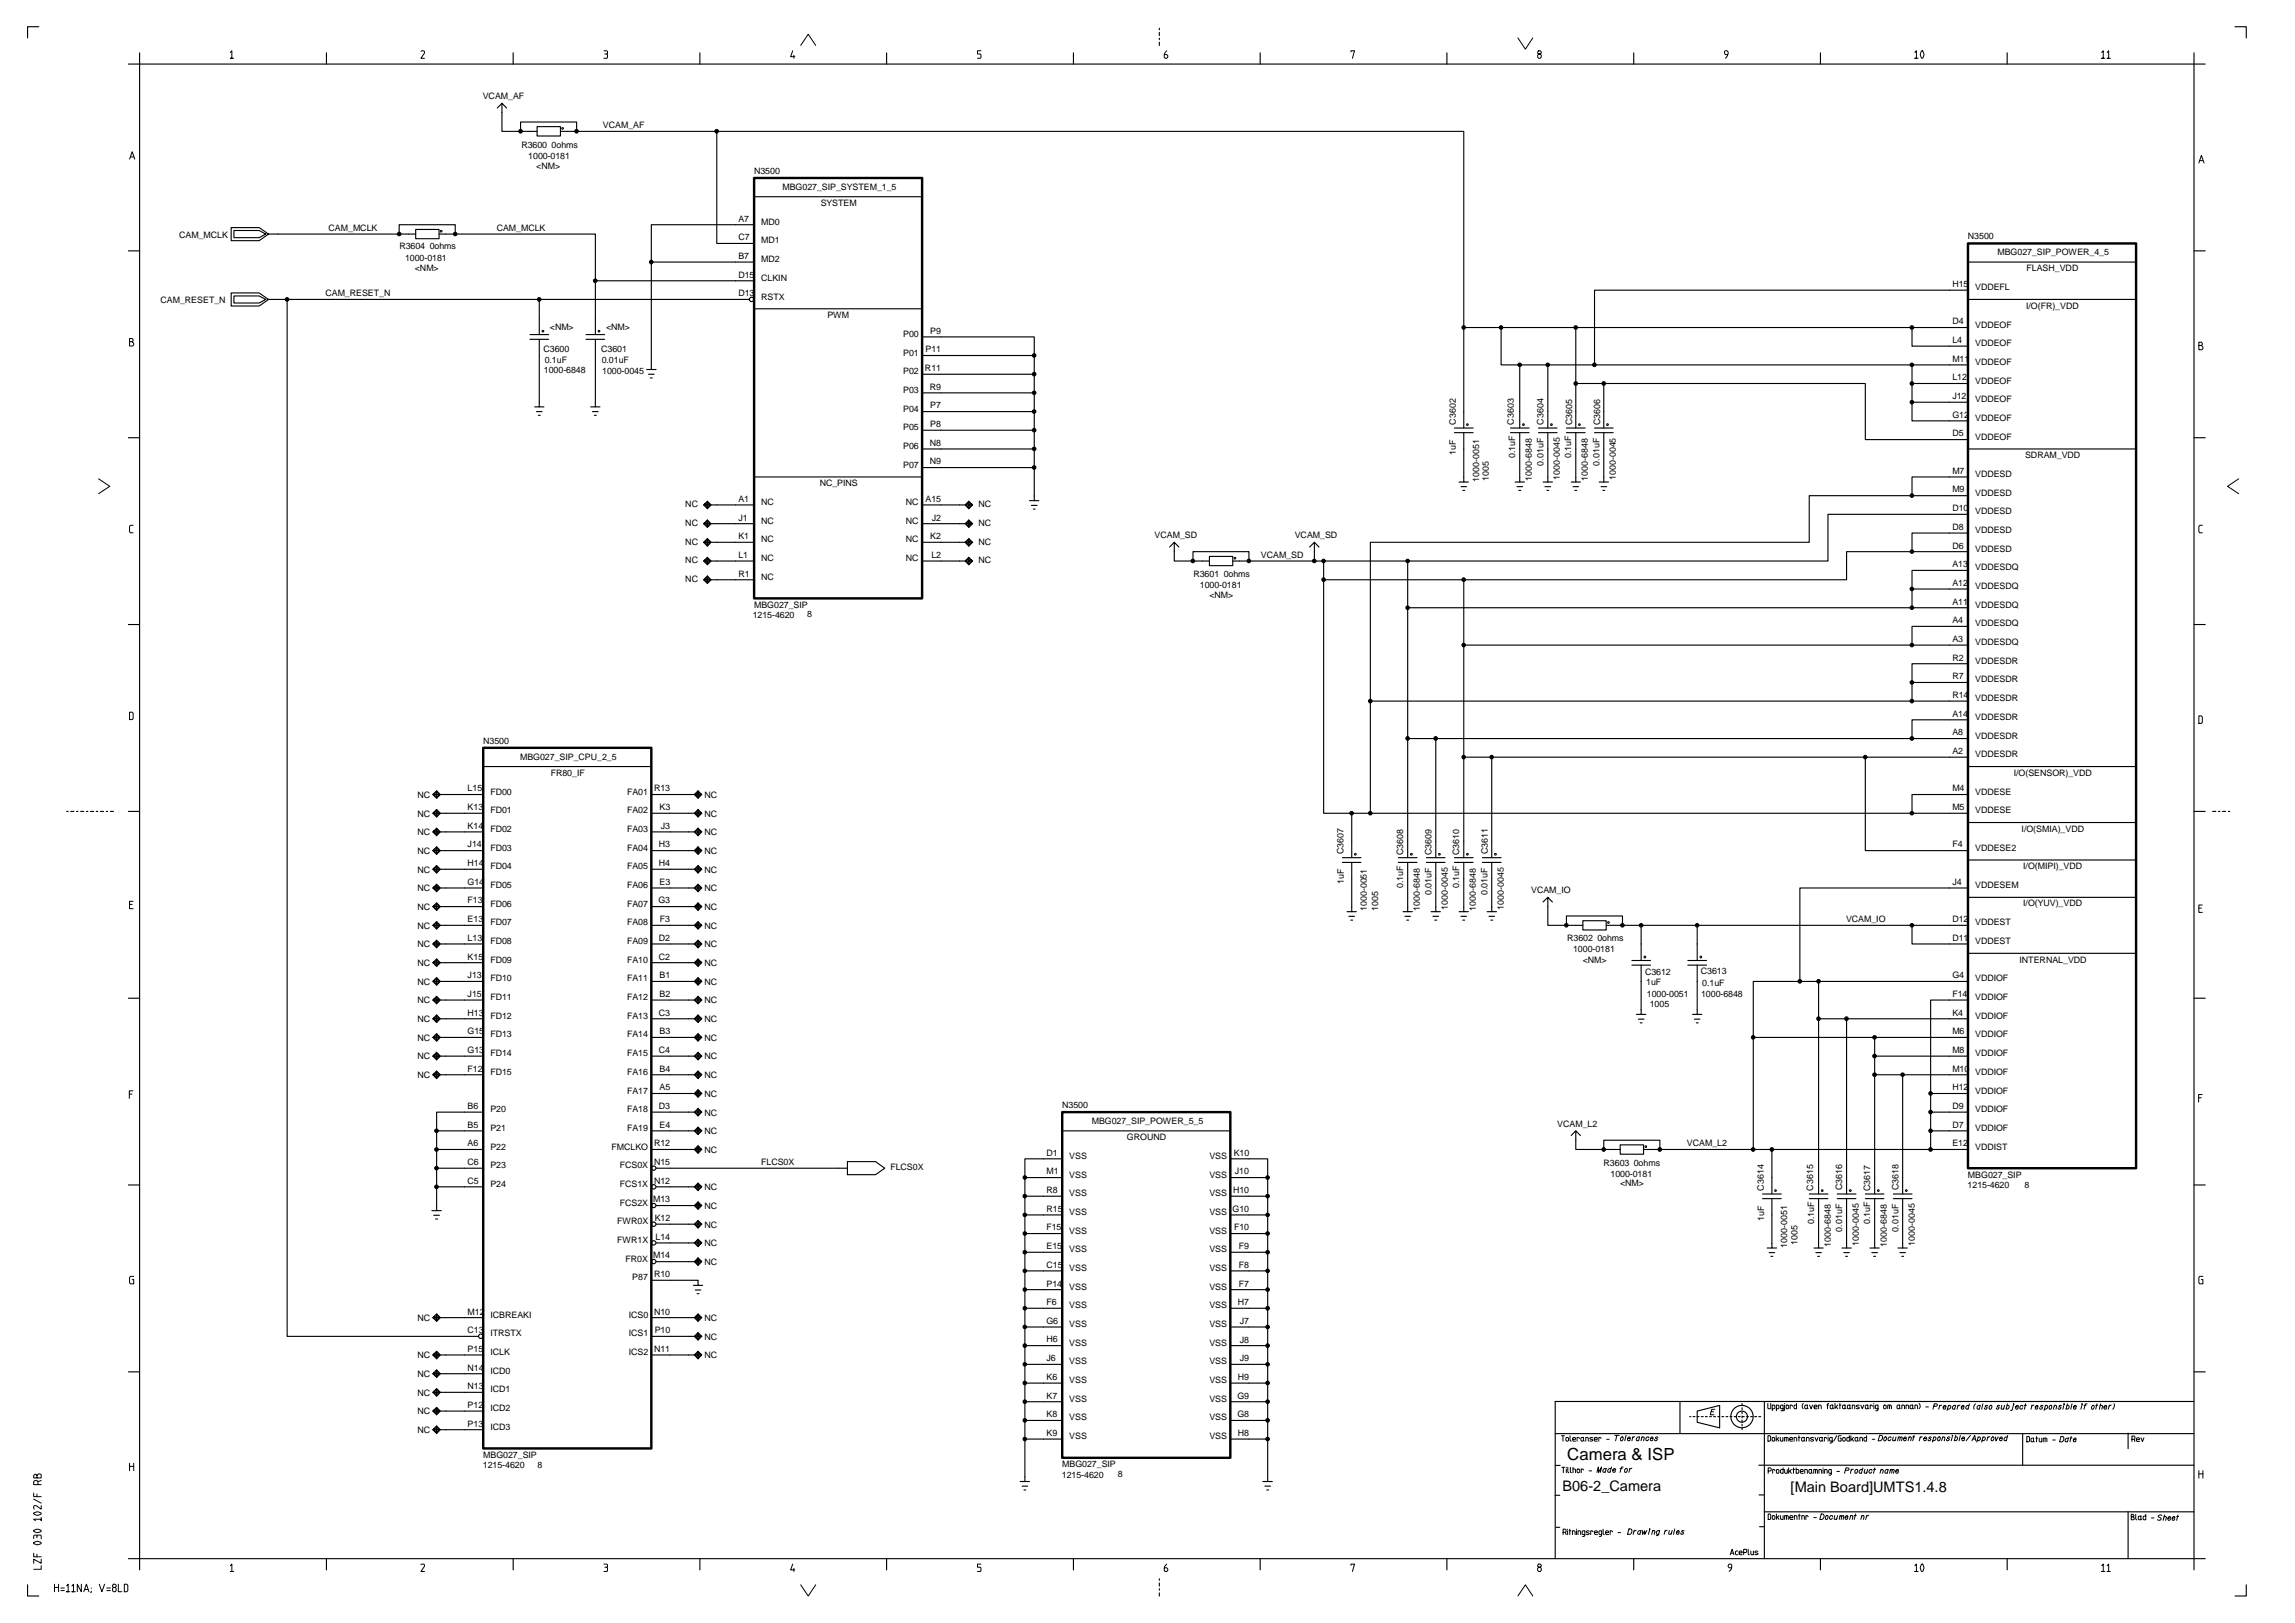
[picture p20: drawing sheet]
<svg xmlns="http://www.w3.org/2000/svg" width="420mm" height="297mm" viewBox="0 0 420 297" stroke-linecap="round" stroke-linejoin="round" font-family="sans-serif">
<defs><g id="words">
<text font-size="3.1" x="286.9" y="267.2">Camera &amp; ISP</text>
<g font-size="2.7">
<text x="286.1" y="272.8">B06-2_Camera</text>
<text x="327.8" y="273">[Main Board]UMTS1.4.8</text>
</g>
<g font-size="1.6">
<text x="88.4" y="18.2">VCAM_AF</text>
<text x="110.4" y="23.5">VCAM_AF</text>
<text x="95.5" y="27.1">R3600 0ohms</text>
<text x="96.7" y="29.1">1000-0181</text>
<text x="98.2" y="31">&lt;NM&gt;</text>
<text x="138.1" y="31.8">N3500</text>
<text x="143.2" y="34.8">MBG027_SIP_SYSTEM_1_5</text>
<text x="135.2" y="40.6">A7</text>
<text x="139.4" y="41.1">MD0</text>
<text x="150.3" y="37.7">SYSTEM</text>
<text x="32.8" y="43.6">CAM_MCLK</text>
<text x="60.2" y="42.3">CAM_MCLK</text>
<text x="73.1" y="45.7">R3604</text>
<text x="74.2" y="47.7">1000-0181</text>
<text x="78.7" y="45.7">0ohms</text>
<text x="90.9" y="42.3">CAM_MCLK</text>
<text x="135.2" y="44">C7</text>
<text x="135.2" y="47.4">B7</text>
<text x="139.4" y="44.6">MD1</text>
<text x="139.4" y="48">MD2</text>
<text x="360.3" y="43.8">N3500</text>
<text x="365.7" y="46.7">MBG027_SIP_POWER_4_5</text>
<text x="76" y="49.5">&lt;NM&gt;</text>
<text x="135.2" y="50.8">D15</text>
<text x="139.4" y="51.4">CLKIN</text>
<text x="357.4" y="52.5">H15</text>
<text x="361.6" y="53.1">VDDEFL</text>
<text x="371" y="49.7">FLASH_VDD</text>
<text x="29.4" y="55.5">CAM_RESET_N</text>
<text x="59.6" y="54.2">CAM_RESET_N</text>
<text x="135.2" y="54.2">D13</text>
<text x="139.4" y="54.8">RSTX</text>
<text x="151.5" y="58.2">PWM</text>
<text x="357.4" y="59.3">D4</text>
<text x="361.6" y="59.9">VDDEOF</text>
<text x="370.9" y="56.5">I/O(FR)_VDD</text>
<text x="99.5" y="64.4">C3600</text>
<text x="100.7" y="60.5">&lt;NM&gt;</text>
<text x="110.1" y="64.5">C3601</text>
<text x="110.9" y="60.5">&lt;NM&gt;</text>
<text x="165.3" y="61.7">P00</text>
<text x="165.3" y="65.1">P01</text>
<text x="169.4" y="64.5">P11</text>
<text x="170.3" y="61.1">P9</text>
<text x="357.4" y="62.8">L4</text>
<text x="361.6" y="63.3">VDDEOF</text>
<text x="99.6" y="68.3">1000-6848</text>
<text x="99.7" y="66.4">0.1uF</text>
<text x="110.2" y="66.4">0.01uF</text>
<text x="110.2" y="68.5">1000-0045</text>
<text x="165.3" y="68.5">P02</text>
<text x="165.3" y="71.9">P03</text>
<text x="169.3" y="67.9">R11</text>
<text x="170.2" y="71.3">R9</text>
<text x="357.4" y="69.6">L12</text>
<text x="357.4" y="66.2">M11</text>
<text x="361.6" y="66.8">VDDEOF</text>
<text x="361.6" y="70.2">VDDEOF</text>
<text x="165.3" y="75.3">P04</text>
<text x="170.3" y="74.7">P7</text>
<text x="266.5" y="77.7" transform="rotate(-90 266.5 77.7)">C3602</text>
<text x="277.2" y="77.7" transform="rotate(-90 277.2 77.7)">C3603</text>
<text x="282.6" y="77.7" transform="rotate(-90 282.6 77.7)">C3604</text>
<text x="287.8" y="77.8" transform="rotate(-90 287.8 77.8)">C3605</text>
<text x="293" y="77.9" transform="rotate(-90 293 77.9)">C3606</text>
<text x="357.4" y="76.4">G12</text>
<text x="357.4" y="73">J12</text>
<text x="361.6" y="73.6">VDDEOF</text>
<text x="361.6" y="77">VDDEOF</text>
<text x="165.3" y="78.7">P05</text>
<text x="165.3" y="82.2">P06</text>
<text x="170.2" y="81.6">N8</text>
<text x="170.3" y="78.2">P8</text>
<text x="266.5" y="83.2" transform="rotate(-90 266.5 83.2)">1uF</text>
<text x="277.4" y="83.9" transform="rotate(-90 277.4 83.9)">0.1uF</text>
<text x="287.7" y="83.9" transform="rotate(-90 287.7 83.9)">0.1uF</text>
<text x="357.4" y="79.9">D5</text>
<text x="361.6" y="80.5">VDDEOF</text>
<text x="370.7" y="83.8">SDRAM_VDD</text>
<text x="150.1" y="89">NC_PINS</text>
<text x="165.3" y="85.6">P07</text>
<text x="170.2" y="85">N9</text>
<text x="270.8" y="88.1" transform="rotate(-90 270.8 88.1)">1000-0051</text>
<text x="272.6" y="88.1" transform="rotate(-90 272.6 88.1)">1005</text>
<text x="280.4" y="88" transform="rotate(-90 280.4 88)">1000-6848</text>
<text x="282.6" y="85.2" transform="rotate(-90 282.6 85.2)">0.01uF</text>
<text x="285.6" y="87.9" transform="rotate(-90 285.6 87.9)">1000-0045</text>
<text x="290.7" y="88" transform="rotate(-90 290.7 88)">1000-6848</text>
<text x="292.8" y="85.2" transform="rotate(-90 292.8 85.2)">0.01uF</text>
<text x="295.8" y="87.9" transform="rotate(-90 295.8 87.9)">1000-0045</text>
<text x="357.4" y="86.7">M7</text>
<text x="361.6" y="87.3">VDDESD</text>
<text x="125.5" y="92.8">NC</text>
<text x="135.2" y="91.8">A1</text>
<text x="135.2" y="95.3">J1</text>
<text x="139.4" y="92.4">NC</text>
<text x="139.4" y="95.8">NC</text>
<text x="165.9" y="92.4">NC</text>
<text x="165.9" y="95.8">NC</text>
<text x="169.4" y="91.8">A15</text>
<text x="170.6" y="95.3">J2</text>
<text x="179.1" y="92.8">NC</text>
<text x="357.4" y="93.6">D10</text>
<text x="357.4" y="90.1">M9</text>
<text x="361.6" y="90.7">VDDESD</text>
<text x="361.6" y="94.1">VDDESD</text>
<text x="125.5" y="96.2">NC</text>
<text x="125.5" y="99.7">NC</text>
<text x="135.2" y="98.7">K1</text>
<text x="139.4" y="99.3">NC</text>
<text x="165.9" y="99.3">NC</text>
<text x="170.3" y="98.7">K2</text>
<text x="179.1" y="96.2">NC</text>
<text x="179.1" y="99.7">NC</text>
<text x="211.4" y="98.6">VCAM_SD</text>
<text x="237" y="98.6">VCAM_SD</text>
<text x="357.4" y="100.4">D6</text>
<text x="357.4" y="97">D8</text>
<text x="361.6" y="97.6">VDDESD</text>
<text x="361.6" y="101">VDDESD</text>
<text x="125.5" y="103.1">NC</text>
<text x="125.5" y="106.5">NC</text>
<text x="135.2" y="102.1">L1</text>
<text x="135.2" y="105.5">R1</text>
<text x="139.4" y="102.7">NC</text>
<text x="139.4" y="106.1">NC</text>
<text x="165.9" y="102.7">NC</text>
<text x="170.5" y="102.1">L2</text>
<text x="179.1" y="103.1">NC</text>
<text x="218.5" y="105.5">R3601 0ohms</text>
<text x="219.7" y="107.6">1000-0181</text>
<text x="230.9" y="102.1">VCAM_SD</text>
<text x="357.4" y="107.2">A12</text>
<text x="357.4" y="103.8">A13</text>
<text x="361.6" y="104.4">VDDESDQ</text>
<text x="361.6" y="107.8">VDDESDQ</text>
<text x="137.8" y="113.1">1215-4620</text>
<text x="138.1" y="111.3">MBG027_SIP</text>
<text x="147.8" y="112.9">8</text>
<text x="221.4" y="109.4">&lt;NM&gt;</text>
<text x="357.4" y="110.7">A11</text>
<text x="361.6" y="111.2">VDDESDQ</text>
<text x="357.4" y="117.5">A3</text>
<text x="357.4" y="114.1">A4</text>
<text x="361.6" y="114.7">VDDESDQ</text>
<text x="361.6" y="118.1">VDDESDQ</text>
<text x="357.4" y="124.3">R7</text>
<text x="357.4" y="120.9">R2</text>
<text x="361.6" y="121.5">VDDESDR</text>
<text x="361.6" y="124.9">VDDESDR</text>
<text x="357.4" y="131.2">A14</text>
<text x="357.4" y="127.7">R14</text>
<text x="361.6" y="128.3">VDDESDR</text>
<text x="361.6" y="131.7">VDDESDR</text>
<text x="88.5" y="136.1">N3500</text>
<text x="357.4" y="134.6">A8</text>
<text x="361.6" y="135.2">VDDESDR</text>
<text x="95.2" y="139.1">MBG027_SIP_CPU_2_5</text>
<text x="100.8" y="142">FR80_IF</text>
<text x="357.4" y="138">A2</text>
<text x="361.6" y="138.6">VDDESDR</text>
<text x="368.7" y="142">I/O(SENSOR)_VDD</text>
<text x="76.4" y="146">NC</text>
<text x="76.4" y="149.5">NC</text>
<text x="85.6" y="144.8">L15</text>
<text x="85.6" y="148.3">K13</text>
<text x="89.8" y="148.8">FD01</text>
<text x="89.8" y="145.4">FD00</text>
<text x="114.8" y="148.8">FA02</text>
<text x="114.8" y="145.4">FA01</text>
<text x="119.8" y="144.8">R13</text>
<text x="120.7" y="148.3">K3</text>
<text x="129" y="146">NC</text>
<text x="129" y="149.5">NC</text>
<text x="357.4" y="148.2">M5</text>
<text x="357.4" y="144.8">M4</text>
<text x="361.6" y="145.4">VDDESE</text>
<text x="361.6" y="148.8">VDDESE</text>
<text x="76.4" y="152.9">NC</text>
<text x="85.6" y="151.7">K14</text>
<text x="85.6" y="155.1">J14</text>
<text x="89.8" y="155.7">FD03</text>
<text x="89.8" y="152.3">FD02</text>
<text x="114.8" y="155.7">FA04</text>
<text x="114.8" y="152.3">FA03</text>
<text x="120.6" y="155.1">H3</text>
<text x="121" y="151.7">J3</text>
<text x="129" y="152.9">NC</text>
<text x="357.4" y="155.1">F4</text>
<text x="361.6" y="155.7">VDDESE2</text>
<text x="370.1" y="152.2">I/O(SMIA)_VDD</text>
<text x="76.4" y="156.3">NC</text>
<text x="76.4" y="159.7">NC</text>
<text x="85.6" y="158.5">H14</text>
<text x="85.6" y="161.9">G14</text>
<text x="89.8" y="159.1">FD04</text>
<text x="114.8" y="159.1">FA05</text>
<text x="120.6" y="158.5">H4</text>
<text x="120.7" y="161.9">E3</text>
<text x="129" y="156.3">NC</text>
<text x="129" y="159.7">NC</text>
<text x="246" y="156.4" transform="rotate(-90 246 156.4)">C3607</text>
<text x="246" y="161.9" transform="rotate(-90 246 161.9)">1uF</text>
<text x="256.9" y="156.5" transform="rotate(-90 256.9 156.5)">C3608</text>
<text x="262.1" y="156.5" transform="rotate(-90 262.1 156.5)">C3609</text>
<text x="267.1" y="156.5" transform="rotate(-90 267.1 156.5)">C3610</text>
<text x="272.4" y="156.4" transform="rotate(-90 272.4 156.4)">C3611</text>
<text x="357.4" y="161.9">J4</text>
<text x="370.4" y="159.1">I/O(MIPI)_VDD</text>
<text x="76.4" y="163.1">NC</text>
<text x="76.4" y="166.6">NC</text>
<text x="85.6" y="165.4">F13</text>
<text x="89.8" y="165.9">FD06</text>
<text x="89.8" y="162.5">FD05</text>
<text x="114.8" y="166">FA07</text>
<text x="114.8" y="162.5">FA06</text>
<text x="120.6" y="165.4">G3</text>
<text x="129" y="163.1">NC</text>
<text x="129" y="166.6">NC</text>
<text x="250.3" y="166.8" transform="rotate(-90 250.3 166.8)">1000-0051</text>
<text x="252.3" y="166.7" transform="rotate(-90 252.3 166.7)">1005</text>
<text x="256.9" y="162.5" transform="rotate(-90 256.9 162.5)">0.1uF</text>
<text x="259.9" y="166.6" transform="rotate(-90 259.9 166.6)">1000-6848</text>
<text x="262.1" y="163.9" transform="rotate(-90 262.1 163.9)">0.01uF</text>
<text x="265.1" y="166.5" transform="rotate(-90 265.1 166.5)">1000-0045</text>
<text x="267.2" y="162.5" transform="rotate(-90 267.2 162.5)">0.1uF</text>
<text x="270.2" y="166.6" transform="rotate(-90 270.2 166.6)">1000-6848</text>
<text x="272.3" y="163.9" transform="rotate(-90 272.3 163.9)">0.01uF</text>
<text x="275.3" y="166.5" transform="rotate(-90 275.3 166.5)">1000-0045</text>
<text x="280.3" y="163.5">VCAM_IO</text>
<text x="361.6" y="162.5">VDDESEM</text>
<text x="370.4" y="165.9">I/O(YUV)_VDD</text>
<text x="76.4" y="170">NC</text>
<text x="76.4" y="173.4">NC</text>
<text x="85.6" y="168.8">E13</text>
<text x="85.6" y="172.2">L13</text>
<text x="89.8" y="172.8">FD08</text>
<text x="89.8" y="169.4">FD07</text>
<text x="114.8" y="172.8">FA09</text>
<text x="114.8" y="169.4">FA08</text>
<text x="120.6" y="172.2">D2</text>
<text x="120.8" y="168.8">F3</text>
<text x="129" y="170">NC</text>
<text x="129" y="173.4">NC</text>
<text x="286.9" y="172.2">R3602 0ohms</text>
<text x="338" y="168.8">VCAM_IO</text>
<text x="357.4" y="172.2">D11</text>
<text x="357.4" y="168.8">D12</text>
<text x="361.6" y="169.4">VDDEST</text>
<text x="361.6" y="172.8">VDDEST</text>
<text x="76.4" y="176.8">NC</text>
<text x="85.6" y="175.6">K15</text>
<text x="85.6" y="179">J13</text>
<text x="89.8" y="179.6">FD10</text>
<text x="89.8" y="176.2">FD09</text>
<text x="114.8" y="179.6">FA11</text>
<text x="114.8" y="176.2">FA10</text>
<text x="120.6" y="175.6">C2</text>
<text x="120.7" y="179">B1</text>
<text x="129" y="176.8">NC</text>
<text x="288" y="174.3">1000-0181</text>
<text x="289.8" y="176.2">&lt;NM&gt;</text>
<text x="301.2" y="178.4">C3612</text>
<text x="311.4" y="178.3">C3613</text>
<text x="357.4" y="179">G4</text>
<text x="361.6" y="179.6">VDDIOF</text>
<text x="369.7" y="176.2">INTERNAL_VDD</text>
<text x="76.4" y="180.2">NC</text>
<text x="76.4" y="183.6">NC</text>
<text x="85.6" y="182.5">J15</text>
<text x="85.6" y="185.9">H13</text>
<text x="89.8" y="183">FD11</text>
<text x="114.8" y="183">FA12</text>
<text x="120.6" y="185.9">C3</text>
<text x="120.7" y="182.5">B2</text>
<text x="129" y="180.2">NC</text>
<text x="129" y="183.6">NC</text>
<text x="301.4" y="180.2">1uF</text>
<text x="301.5" y="182.4">1000-0051</text>
<text x="302" y="184.4">1005</text>
<text x="311.4" y="182.4">1000-6848</text>
<text x="311.6" y="180.4">0.1uF</text>
<text x="357.4" y="185.9">K4</text>
<text x="357.4" y="182.5">F14</text>
<text x="361.6" y="183">VDDIOF</text>
<text x="76.4" y="187.1">NC</text>
<text x="76.4" y="190.5">NC</text>
<text x="85.6" y="189.3">G15</text>
<text x="89.8" y="189.9">FD13</text>
<text x="89.8" y="186.5">FD12</text>
<text x="114.8" y="189.9">FA14</text>
<text x="114.8" y="186.5">FA13</text>
<text x="120.7" y="189.3">B3</text>
<text x="129" y="187.1">NC</text>
<text x="129" y="190.5">NC</text>
<text x="357.4" y="189.3">M6</text>
<text x="361.6" y="186.5">VDDIOF</text>
<text x="361.6" y="189.9">VDDIOF</text>
<text x="76.4" y="193.9">NC</text>
<text x="76.4" y="197.3">NC</text>
<text x="85.6" y="192.7">G13</text>
<text x="85.6" y="196.1">F12</text>
<text x="89.8" y="196.7">FD15</text>
<text x="89.8" y="193.3">FD14</text>
<text x="114.8" y="196.7">FA16</text>
<text x="114.8" y="193.3">FA15</text>
<text x="120.6" y="192.7">C4</text>
<text x="120.7" y="196.1">B4</text>
<text x="129" y="193.9">NC</text>
<text x="129" y="197.3">NC</text>
<text x="357.4" y="196.1">M10</text>
<text x="357.4" y="192.7">M8</text>
<text x="361.6" y="193.3">VDDIOF</text>
<text x="361.6" y="196.7">VDDIOF</text>
<text x="85.6" y="203">B6</text>
<text x="89.8" y="203.5">P20</text>
<text x="114.8" y="203.5">FA18</text>
<text x="114.8" y="200.1">FA17</text>
<text x="120.6" y="203">D3</text>
<text x="120.7" y="199.5">A5</text>
<text x="129" y="200.7">NC</text>
<text x="194.5" y="202.8">N3500</text>
<text x="357.4" y="203">D9</text>
<text x="357.4" y="199.5">H12</text>
<text x="361.6" y="200.1">VDDIOF</text>
<text x="361.6" y="203.5">VDDIOF</text>
<text x="85.6" y="206.4">B5</text>
<text x="85.6" y="209.8">A6</text>
<text x="89.8" y="207">P21</text>
<text x="114.8" y="207">FA19</text>
<text x="119.8" y="209.8">R12</text>
<text x="120.7" y="206.4">E4</text>
<text x="129" y="204.2">NC</text>
<text x="129" y="207.6">NC</text>
<text x="199.9" y="205.7">MBG027_SIP_POWER_5_5</text>
<text x="206.3" y="208.6">GROUND</text>
<text x="285.1" y="206.2">VCAM_L2</text>
<text x="308.8" y="209.8">VCAM_L2</text>
<text x="357.4" y="209.8">E12</text>
<text x="357.4" y="206.4">D7</text>
<text x="361.6" y="207">VDDIOF</text>
<text x="85.6" y="213.2">C6</text>
<text x="89.8" y="213.8">P23</text>
<text x="89.8" y="210.4">P22</text>
<text x="112" y="210.4">FMCLKO</text>
<text x="113.5" y="213.8">FCS0X</text>
<text x="119.8" y="213.2">N15</text>
<text x="129" y="211">NC</text>
<text x="139.3" y="213.2">FLCS0X</text>
<text x="163" y="214.2">FLCS0X</text>
<text x="191.6" y="214.9">M1</text>
<text x="191.6" y="211.5">D1</text>
<text x="195.8" y="212.1">VSS</text>
<text x="195.8" y="215.5">VSS</text>
<text x="221.4" y="212.1">VSS</text>
<text x="221.4" y="215.5">VSS</text>
<text x="225.9" y="211.5">K10</text>
<text x="226.1" y="214.9">J10</text>
<text x="293.6" y="213.4">R3603 0ohms</text>
<text x="294.8" y="215.4">1000-0181</text>
<text x="360.3" y="215.5">MBG027_SIP</text>
<text x="361.6" y="210.4">VDDIST</text>
<text x="85.6" y="216.6">C5</text>
<text x="89.8" y="217.2">P24</text>
<text x="113.5" y="220.6">FCS2X</text>
<text x="113.5" y="217.2">FCS1X</text>
<text x="119.6" y="220.1">M13</text>
<text x="119.8" y="216.6">N12</text>
<text x="129" y="217.8">NC</text>
<text x="129" y="221.3">NC</text>
<text x="191.6" y="221.8">R15</text>
<text x="191.6" y="218.4">R8</text>
<text x="195.8" y="218.9">VSS</text>
<text x="221.4" y="218.9">VSS</text>
<text x="225.6" y="221.8">G10</text>
<text x="225.8" y="218.4">H10</text>
<text x="296.6" y="217.1">&lt;NM&gt;</text>
<text x="322.9" y="217.9" transform="rotate(-90 322.9 217.9)">C3614</text>
<text x="331.9" y="217.9" transform="rotate(-90 331.9 217.9)">C3615</text>
<text x="337.2" y="217.9" transform="rotate(-90 337.2 217.9)">C3616</text>
<text x="342.4" y="218" transform="rotate(-90 342.4 218)">C3617</text>
<text x="347.6" y="217.8" transform="rotate(-90 347.6 217.8)">C3618</text>
<text x="360.2" y="217.5">1215-4620</text>
<text x="370.7" y="217.4">8</text>
<text x="113" y="227.5">FWR1X</text>
<text x="113" y="224.1">FWR0X</text>
<text x="119.9" y="223.5">K12</text>
<text x="120" y="226.9">L14</text>
<text x="129" y="224.7">NC</text>
<text x="191.6" y="225.2">F15</text>
<text x="195.8" y="222.4">VSS</text>
<text x="195.8" y="225.8">VSS</text>
<text x="221.4" y="222.4">VSS</text>
<text x="221.4" y="225.8">VSS</text>
<text x="225.9" y="225.2">F10</text>
<text x="322.9" y="223.4" transform="rotate(-90 322.9 223.4)">1uF</text>
<text x="329.1" y="227.9" transform="rotate(-90 329.1 227.9)">1005</text>
<text x="332.1" y="224" transform="rotate(-90 332.1 224)">0.1uF</text>
<text x="337.3" y="225.4" transform="rotate(-90 337.3 225.4)">0.01uF</text>
<text x="342.4" y="224" transform="rotate(-90 342.4 224)">0.1uF</text>
<text x="347.5" y="225.4" transform="rotate(-90 347.5 225.4)">0.01uF</text>
<text x="114.5" y="230.9">FR0X</text>
<text x="119.6" y="230.3">M14</text>
<text x="119.8" y="233.7">R10</text>
<text x="129" y="228.1">NC</text>
<text x="129" y="231.5">NC</text>
<text x="191.6" y="232">C15</text>
<text x="191.6" y="228.6">E15</text>
<text x="195.8" y="229.2">VSS</text>
<text x="195.8" y="232.6">VSS</text>
<text x="221.4" y="229.2">VSS</text>
<text x="221.4" y="232.6">VSS</text>
<text x="226.8" y="232">F8</text>
<text x="226.8" y="228.6">F9</text>
<text x="327.2" y="228.3" transform="rotate(-90 327.2 228.3)">1000-0051</text>
<text x="335.2" y="228.2" transform="rotate(-90 335.2 228.2)">1000-6848</text>
<text x="340.3" y="228.1" transform="rotate(-90 340.3 228.1)">1000-0045</text>
<text x="345.4" y="228.2" transform="rotate(-90 345.4 228.2)">1000-6848</text>
<text x="350.6" y="228.1" transform="rotate(-90 350.6 228.1)">1000-0045</text>
<text x="115.8" y="234.3">P87</text>
<text x="191.6" y="238.9">F6</text>
<text x="191.6" y="235.5">P14</text>
<text x="195.8" y="236">VSS</text>
<text x="195.8" y="239.5">VSS</text>
<text x="221.4" y="236">VSS</text>
<text x="221.4" y="239.5">VSS</text>
<text x="226.6" y="238.9">H7</text>
<text x="226.8" y="235.5">F7</text>
<text x="76.4" y="241.8">NC</text>
<text x="85.6" y="240.6">M12</text>
<text x="85.6" y="244">C13</text>
<text x="89.8" y="244.6">ITRSTX</text>
<text x="89.8" y="241.2">ICBREAKI</text>
<text x="115.1" y="244.6">ICS1</text>
<text x="115.1" y="241.2">ICS0</text>
<text x="119.8" y="240.6">N10</text>
<text x="119.9" y="244">P10</text>
<text x="129" y="241.8">NC</text>
<text x="129" y="245.2">NC</text>
<text x="191.6" y="245.7">H6</text>
<text x="191.6" y="242.3">G6</text>
<text x="195.8" y="242.9">VSS</text>
<text x="221.4" y="242.9">VSS</text>
<text x="227" y="245.7">J8</text>
<text x="227" y="242.3">J7</text>
<text x="76.4" y="248.6">NC</text>
<text x="85.6" y="250.8">N14</text>
<text x="85.6" y="247.4">P15</text>
<text x="89.8" y="251.4">ICD0</text>
<text x="89.8" y="248">ICLK</text>
<text x="115.1" y="248">ICS2</text>
<text x="119.8" y="247.4">N11</text>
<text x="129" y="248.6">NC</text>
<text x="191.6" y="249.1">J6</text>
<text x="195.8" y="246.3">VSS</text>
<text x="195.8" y="249.7">VSS</text>
<text x="221.4" y="246.3">VSS</text>
<text x="221.4" y="249.7">VSS</text>
<text x="227" y="249.1">J9</text>
<text x="76.4" y="252">NC</text>
<text x="76.4" y="255.5">NC</text>
<text x="85.6" y="254.3">N13</text>
<text x="85.6" y="257.7">P12</text>
<text x="89.8" y="254.8">ICD1</text>
<text x="191.6" y="256">K7</text>
<text x="191.6" y="252.5">K6</text>
<text x="195.8" y="253.1">VSS</text>
<text x="195.8" y="256.5">VSS</text>
<text x="221.4" y="253.1">VSS</text>
<text x="221.4" y="256.5">VSS</text>
<text x="226.5" y="256">G9</text>
<text x="226.6" y="252.5">H9</text>
<text x="76.4" y="258.9">NC</text>
<text x="76.4" y="262.3">NC</text>
<text x="85.6" y="261.1">P13</text>
<text x="89.8" y="261.7">ICD3</text>
<text x="89.8" y="258.3">ICD2</text>
<text x="191.6" y="262.8">K9</text>
<text x="191.6" y="259.4">K8</text>
<text x="195.8" y="260">VSS</text>
<text x="195.8" y="263.4">VSS</text>
<text x="221.4" y="260">VSS</text>
<text x="221.4" y="263.4">VSS</text>
<text x="226.5" y="259.4">G8</text>
<text x="226.6" y="262.8">H8</text>
<text x="88.4" y="268.6">1215-4620</text>
<text x="88.5" y="266.8">MBG027_SIP</text>
<text x="98.4" y="268.6">8</text>
<text x="194.5" y="268.5">MBG027_SIP</text>
<text x="194.4" y="270.5">1215-4620</text>
<text x="204.6" y="270.4">8</text>
</g>
</g></defs>
<g fill="none" stroke="#000" stroke-width=".2">
<path d="M7.1 4.9h-2.1v2M23.5 11.7h380.2M25.6 9.7v277.6M59.8 9.7v2M91.9 18.9l-.9 .9M92.7 19.8l-.8-.9v5.1h6.4M93.9 9.7v2M128.1 9.7v2M162.3 9.7v2M196.5 9.7v2M212.2 5.2v.2M212.2 5.9v.6"/>
<path d="M212.2 7v.3M212.2 7.7v.6M230.7 9.7v2M264.9 9.7v2M299.1 9.7v2M333.3 9.7v2M367.5 9.7v2M401.7 9.7v277.6M409.2 4.9h2v2M95.3 24v-1.7h10.3v1.7M98.3 23.2h4.3v1.7h-4.3zM102.6 24h165.4v54.3"/>
<path d="M131.2 24v20.6h6.9M138.1 36h30.7M23.5 45.9h2.1M42.3 41.7h5.1l1.8 1.1-1.8 1.2h-5.1zM42.3 53.6h5.1l1.8 1.2-1.8 1.2h-5.1zM42.8 42.2h4.6l1.3 .6-1.3 .7h-4.6zM42.8 54.2h4.6l1.3 .6-1.3 .7h-4.6zM49.2 54.8h88M49.2 42.8h26.9M52.6 54.8v189.8h35M73.1 42.8v-1.7h10.2v1.7M76.1 42h4.3v1.7h-4.3z"/>
<path d="M80.4 42.8h28.6v18.4M98.7 54.8v6.4M109 51.4h29.1M119.2 48h18.9M138.1 56.5h30.7M138.1 41.1h-18.9v26.5h-.8M268 59.9h92.3M274.8 59.9v6.9h85.5M288.5 59.9v18.4M350 59.9v3.5h10.3M360.3 53.1h-68.4v13.7M360.3 48h30.8"/>
<path d="M360.3 54.8h30.8M401.7 45.9h2M97 61.2h3.4M97 62.1h3.4M98.2 75.3h1M98.6 76h.3M98.7 62.1v12.4h-.8M98.7 74.5h.9M107.3 61.2h3.4M107.3 62.1h3.4M108.5 75.3h1M108.8 76h.4"/>
<path d="M109 62.1v12.4h-.9M109 74.5h.8M118.7 68.5h1M119.1 69.2h.3M119.2 67.6h.9M168.8 61.7h20.5v29.9h.9M168.8 65.1h20.5M168.8 75.3h20.5M168.8 78.7h20.5M168.8 71.9h20.5M168.8 68.5h20.5M266.3 78.3h3.4"/>
<path d="M266.3 79.2h3.4M268 79.2v9h.8M276.5 78.3h3.4M276.5 79.2h3.4M278.2 79.2v9h.9M278.2 66.8v11.5M281.7 78.3h3.4M281.7 79.2h3.4M283.4 79.2v9h.8M283.4 66.8v11.5M286.8 78.3h3.4M286.8 79.2h3.4"/>
<path d="M288.5 70.2h53v10.3h18.8M288.5 79.2v9h.8M291.9 78.3h3.4M291.9 79.2h3.4M293.6 79.2v9h.9M293.6 70.2v8.1M350 66.8v10.2h10.3M350 73.6h10.3M350 70.2h10.3M23.5 80.1h2.1M128.8 92.4l.7-.7 .7 .7-.7 .7zM128.8 95.8l.7-.6 .7 .6-.7 .7z"/>
<path d="M128.8 99.3l.7-.7 .7 .7-.7 .6zM128.8 92.4h9.3M128.8 95.8h9.3M128.8 99.3h9.3M129.5 92.2l.2 .2-.2 .2-.2-.2zM129.5 91.9l.5 .5-.5 .5-.5-.5zM129.5 95.7l.2 .1-.2 .2-.2-.2zM129.5 95.3l.5 .5-.5 .6-.5-.6zM129.5 99.1l.2 .2-.2 .1-.2-.1zM129.5 98.7l.5 .6-.5 .5-.5-.5zM129.5 91.7v1.4M129.5 95.2v1.3"/>
<path d="M129.5 98.6v1.3M138.1 87.3h30.7M168.8 82.2h20.5M168.8 85.6h20.5M168.8 92.4h9.3M168.8 95.8h9.3M168.8 99.3h9.3M176.9 92.4l.5-.5 .5 .5-.5 .5zM176.9 95.8l.5-.5 .5 .5-.5 .6zM176.9 99.3l.5-.6 .5 .6-.5 .5zM177.2 92.4l.2-.2 .1 .2-.1 .2zM177.2 95.8l.2-.1 .1 .1-.1 .2z"/>
<path d="M177.2 99.3l.2-.2 .1 .2-.1 .1zM177.4 91.7v1.4M177.4 95.2v1.3M177.4 98.6v1.3M177.4 91.7l.7 .7-.7 .7-.7-.7zM177.4 95.2l.7 .6-.7 .7-.7-.7zM177.4 98.6l.7 .7-.7 .6-.7-.6zM188.5 91.6h.8M188.8 92.5h1.1M189.2 93.2h.3M215 99.3l-.9 .8M240.6 99.3l-.8 .8"/>
<path d="M267.1 88.2h.9M267.5 89.1h1M267.8 89.7h.3M277.4 88.2h.8M277.7 89.1h1.1M278.1 89.7h.3M282.5 88.2h.9M282.8 89.1h1.1M283.2 89.7h.3M287.6 88.2h.9M288 89.1h1M288.3 89.7h.4"/>
<path d="M292.8 88.2h.8M293.1 89.1h1M293.4 89.7h.4M360.3 90.7h-29.1v8.6h-80.3v49.5M360.3 87.3h-10.3v3.4M360.3 97.6h-10.3v3.4M360.3 94.1h-25.6v8.6h-92.4v46.1h118M360.3 82.2h30.8M401.7 80.1h2M23.5 114.3h2.1M128.8 102.7l.7-.7 .7 .7-.7 .7zM128.8 102.7h9.3"/>
<path d="M128.8 106.1h9.3M129 105.9l.5-.5 .7 .7-.7 .7-.7-.7zM129.5 102.5l.2 .2-.2 .1-.2-.1zM129.5 102.2l.5 .5-.5 .5-.5-.5zM129.5 105.9l.2 .2-.2 .2-.2-.2zM129.5 105.6l.5 .5-.5 .5-.5-.5zM129.5 102v1.4M129.5 105.4v1.4M168.8 102.7h9.3M176.9 102.7l.5-.5 .5 .5-.5 .5zM177.2 102.7l.2-.2 .1 .2-.1 .1zM177.4 102v1.4"/>
<path d="M177.4 102l.7 .7-.7 .7-.7-.7zM215.8 100.1l-.8-.8v3.4h6.4M218.4 102.7v-1.7h10.3v1.7M221.4 101.8h4.3v1.7h-4.3zM225.7 102.7h16.6M241.5 100.1l-.9-.8v3.4M257.7 111.2h102.6M257.7 102.7v32.5M268 106.1v50.9M268 118.1h92.3M350 107.8h10.3M360.3 101h-22.2v5.1h-95.8"/>
<path d="M360.3 114.6h-10.3v3.5M360.3 104.4h-10.3v6.8M401.7 114.3h2M250.9 128.3h109.4M262.9 135.2v21.8M268 138.6h92.3M273.1 138.6v18.4M341.5 138.6v17.1h18.8M360.3 135.2h-102.6v21.8M360.3 124.9h-10.3v3.4M360.3 121.5h-10.3v3.4M360.3 131.7h-10.3v3.5"/>
<path d="M12.2 148.5h.3M12.9 148.5h.6M14 148.5h.3M14.8 148.5h.5M15.8 148.5h.3M16.6 148.5h.6M17.6 148.5h.3M18.4 148.5h.6M19.4 148.5h.3M20.2 148.5h.6M23.5 148.5h2.1M79.2 145.4h9.3"/>
<path d="M79.2 148.8h9.3M79.2 152.3h9.3M79.2 155.7h9.3M79.2 159.1h9.3M79.4 145.4l.5-.5 .5 .5-.5 .5zM79.4 152.3l.5-.6 .5 .6-.5 .5zM79.4 155.7l.5-.5 .5 .5-.5 .5zM79.4 159.1l.5-.5 .5 .5-.5 .5zM79.4 145.2l.5-.5 .7 .7-.7 .7-.7-.7zM79.4 148.7l.5-.6 .7 .7-.7 .7-.7-.7zM79.4 152.1l.5-.5 .7 .7-.7 .7-.7-.7zM79.4 155.5l.5-.5 .7 .7-.7 .7-.7-.7z"/>
<path d="M79.4 158.9l.5-.5 .7 .7-.7 .7-.7-.7zM79.7 145.4l.2-.2 .2 .2-.2 .2zM79.7 148.8l.2-.1 .2 .1-.2 .2zM79.7 152.3l.2-.2 .2 .2-.2 .1zM79.7 155.7l.2-.2 .2 .2-.2 .2zM79.7 159.1l.2-.2 .2 .2-.2 .2zM79.9 148.3l.5 .5-.5 .6-.5-.6zM79.9 144.7v1.4M79.9 148.1v1.4M79.9 151.6v1.4M79.9 155v1.4M79.9 158.4v1.4"/>
<path d="M88.5 140.3h30.7M119.2 145.4h9.3M119.2 148.8h9.3M119.2 152.3h9.3M119.2 155.7h9.3M119.2 159.1h9.3M127.3 145.4l.5-.5 .5 .5-.5 .5zM127.3 152.3l.5-.6 .5 .6-.5 .5zM127.3 155.7l.5-.5 .5 .5-.5 .5zM127.3 159.1l.5-.5 .5 .5-.5 .5zM127.6 145.4l.2-.2 .2 .2-.2 .2zM127.6 148.8l.2-.1 .2 .1-.2 .2z"/>
<path d="M127.6 152.3l.2-.2 .2 .2-.2 .1zM127.6 155.7l.2-.2 .2 .2-.2 .2zM127.6 159.1l.2-.2 .2 .2-.2 .2zM127.8 144.7l.7 .7-.7 .7-.7-.7zM127.8 148.1l.7 .7-.7 .7-.7-.7zM127.8 151.6l.7 .7-.7 .7-.7-.7zM127.8 155l.7 .7-.7 .7-.7-.7zM127.8 158.4l.7 .7-.7 .7-.7-.7zM127.8 148.3l.5 .5-.5 .6-.5-.6zM127.8 144.7v1.4M127.8 148.1v1.4M127.8 151.6v1.4"/>
<path d="M127.8 155v1.4M127.8 158.4v1.4M245.8 157h3.4M245.8 157.8h3.4M247.5 157.8v9.1h.8M247.5 148.8v8.2M256 157h3.4M256 157.8h3.4M257.7 157.8v9.1h.9M261.1 157h3.5M261.1 157.8h3.5M262.9 157.8v9.1h.8"/>
<path d="M266.3 157h3.4M266.3 157.8h3.4M268 157.8v9.1h.8M271.4 157h3.4M271.4 157.8h3.4M273.1 157.8v9.1h.9M360.3 145.4h-10.3v3.4M360.3 140.3h30.8M360.3 150.5h30.8M360.3 157.4h30.8M401.7 148.5h2M405.1 148.5h.6"/>
<path d="M406.1 148.5h.3M406.9 148.5h.6M408 148.5h.2M79.2 162.5h9.3M79.2 165.9h9.3M79.2 169.4h9.3M79.2 172.8h9.3M79.2 176.2h9.3M79.2 179.6h9.3M79.4 162.5l.5-.5 .5 .5-.5 .5zM79.4 165.9l.5-.5 .5 .5-.5 .6zM79.4 169.4l.5-.6 .5 .6-.5 .5z"/>
<path d="M79.4 172.8l.5-.5 .5 .5-.5 .5zM79.4 176.2l.5-.5 .5 .5-.5 .5zM79.4 162.3l.5-.5 .7 .7-.7 .7-.7-.7zM79.4 165.8l.5-.6 .7 .7-.7 .7-.7-.7zM79.4 169.2l.5-.5 .7 .7-.7 .6-.7-.6zM79.4 172.6l.5-.5 .7 .7-.7 .7-.7-.7zM79.4 176l.5-.5 .7 .7-.7 .7-.7-.7zM79.4 179.4l.5-.5 .7 .7-.7 .7-.7-.7zM79.7 162.5l.2-.2 .2 .2-.2 .2zM79.7 165.9l.2-.1 .2 .1-.2 .2zM79.7 169.4l.2-.2 .2 .2-.2 .1zM79.7 172.8l.2-.2 .2 .2-.2 .2z"/>
<path d="M79.7 176.2l.2-.2 .2 .2-.2 .2zM79.9 179.4l.2 .2-.2 .2-.2-.2zM79.9 179.1l.5 .5-.5 .5-.5-.5zM79.9 161.8v1.4M79.9 165.2v1.4M79.9 168.7v1.3M79.9 172.1v1.4M79.9 175.5v1.4M79.9 178.9v1.4M119.2 162.5h9.3M119.2 165.9h9.3M119.2 169.4h9.3"/>
<path d="M119.2 172.8h9.3M119.2 176.2h9.3M119.2 179.6h9.3M127.3 162.5l.5-.5 .5 .5-.5 .5zM127.3 165.9l.5-.5 .5 .5-.5 .6zM127.3 169.4l.5-.6 .5 .6-.5 .5zM127.3 172.8l.5-.5 .5 .5-.5 .5zM127.3 176.2l.5-.5 .5 .5-.5 .5zM127.6 162.5l.2-.2 .2 .2-.2 .2zM127.6 165.9l.2-.1 .2 .1-.2 .2zM127.6 169.4l.2-.2 .2 .2-.2 .1zM127.6 172.8l.2-.2 .2 .2-.2 .2z"/>
<path d="M127.6 176.2l.2-.2 .2 .2-.2 .2zM127.8 161.8l.7 .7-.7 .7-.7-.7zM127.8 165.2l.7 .7-.7 .7-.7-.7zM127.8 168.7l.7 .7-.7 .6-.7-.6zM127.8 172.1l.7 .7-.7 .7-.7-.7zM127.8 175.5l.7 .7-.7 .7-.7-.7zM127.8 178.9l.7 .7-.7 .7-.7-.7zM127.8 179.4l.2 .2-.2 .2-.2-.2zM127.8 179.1l.5 .5-.5 .5-.5-.5zM127.8 161.8v1.4M127.8 165.2v1.4M127.8 168.7v1.3"/>
<path d="M127.8 172.1v1.4M127.8 175.5v1.4M127.8 178.9v1.4M246.6 166.9h.9M246.9 167.7h1.1M247.3 168.4h.3M256.9 166.9h.8M257.2 167.7h1M257.5 168.4h.4M262 166.9h.9M262.3 167.7h1.1M262.7 168.4h.3"/>
<path d="M267.1 166.9h.9M267.5 167.7h1M267.8 168.4h.3M272.3 166.9h.8M272.6 167.7h1M272.9 168.4h.4M283.4 164.2l-.9 .9M284.2 165.1l-.8-.9v5.2h6.4M286.8 169.4v-1.8h10.2v1.8M289.8 168.5h4.3v1.7h-4.3zM294.1 169.4h66.2M298.8 175.8h3.4"/>
<path d="M298.8 176.6h3.4M300.4 176.6v9.1h.9M300.4 169.4v6.4M309 175.8h3.4M309 176.6h3.4M310.7 176.6v9.1h.9M310.7 169.4v6.4M332.9 179.6v38.9M350 169.4v3.4h10.3M360.3 162.5h-30.8v17.1M360.3 179.6h-39.3v30.8M360.3 164.2h30.8"/>
<path d="M360.3 174.5h30.8M23.5 182.7h2.1M79.2 189.9h9.3M79.2 186.5h9.3M79.2 193.3h9.3M79.2 196.7h9.3M79.2 183h9.3M79.4 183l.5-.5 .5 .5-.5 .5zM79.4 189.9l.5-.5 .5 .5-.5 .5zM79.4 196.7l.5-.5 .5 .5-.5 .5zM79.4 182.9l.5-.5 .7 .6-.7 .7-.7-.7zM79.4 186.3l.5-.5 .7 .7-.7 .6-.7-.6z"/>
<path d="M79.4 189.7l.5-.5 .7 .7-.7 .6-.7-.6zM79.4 193.1l.5-.5 .7 .7-.7 .7-.7-.7zM79.4 196.5l.5-.5 .7 .7-.7 .7-.7-.7zM79.7 183l.2-.1 .2 .1-.2 .2zM79.7 186.5l.2-.2 .2 .2-.2 .1zM79.7 189.9l.2-.2 .2 .2-.2 .1zM79.7 193.3l.2-.2 .2 .2-.2 .2zM79.7 196.7l.2-.2 .2 .2-.2 .2zM79.9 185.9l.5 .6-.5 .5-.5-.5zM79.9 192.8l.5 .5-.5 .5-.5-.5zM79.9 182.4v1.3M79.9 185.8v1.3"/>
<path d="M79.9 189.2v1.3M79.9 192.6v1.4M79.9 196v1.4M119.2 189.9h9.3M119.2 186.5h9.3M119.2 193.3h9.3M119.2 196.7h9.3M119.2 183h9.3M127.3 183l.5-.5 .5 .5-.5 .5zM127.3 189.9l.5-.5 .5 .5-.5 .5zM127.3 196.7l.5-.5 .5 .5-.5 .5zM127.6 183l.2-.1 .2 .1-.2 .2z"/>
<path d="M127.6 186.5l.2-.2 .2 .2-.2 .1zM127.6 189.9l.2-.2 .2 .2-.2 .1zM127.6 193.3l.2-.2 .2 .2-.2 .2zM127.6 196.7l.2-.2 .2 .2-.2 .2zM127.8 182.4l.7 .6-.7 .7-.7-.7zM127.8 185.8l.7 .7-.7 .6-.7-.6zM127.8 189.2l.7 .7-.7 .6-.7-.6zM127.8 192.6l.7 .7-.7 .7-.7-.7zM127.8 196l.7 .7-.7 .7-.7-.7zM127.8 199.4l.7 .7-.7 .7-.7-.7zM127.8 185.9l.5 .6-.5 .5-.5-.5zM127.8 192.8l.5 .5-.5 .5-.5-.5z"/>
<path d="M127.8 182.4v1.3M127.8 185.8v1.3M127.8 189.2v1.3M127.8 192.6v1.4M127.8 196v1.4M127.8 199.4v1.4M299.6 185.7h.8M299.9 186.5h1.1M300.3 187.2h.3M309.9 185.7h.8M310.2 186.5h1M310.5 187.2h.4"/>
<path d="M321 189.9h39.3M332.9 186.5h27.4M338.1 186.5v32M343.2 189.9v28.6M343.2 193.3h17.1M343.2 196.7h17.1M348.3 196.7v21.8M360.3 183h-6.8v27.4M401.7 182.7h2M23.5 216.9h2.1M79.9 207h8.6M79.9 210.4h8.6"/>
<path d="M79.9 213.8h8.6M79.9 217.2h8.6M88.5 203.5h-8.6v18.1h.9M119.2 200.1h9.3M119.2 207h9.3M119.2 203.5h9.3M119.2 210.4h9.3M120.1 213.8h35M120.1 217.2h8.4M127.3 200.1l.5-.5 .5 .5-.5 .5zM127.3 203.5l.5-.5 .5 .5-.5 .6zM127.3 207l.5-.5 .5 .5-.5 .5z"/>
<path d="M127.3 210.4l.5-.5 .5 .5-.5 .5zM127.3 217.2l.5-.5 .5 .5-.5 .5zM127.6 200.1l.2-.1 .2 .1-.2 .2zM127.6 203.5l.2-.1 .2 .1-.2 .2zM127.6 207l.2-.2 .2 .2-.2 .1zM127.6 210.4l.2-.2 .2 .2-.2 .1zM127.6 217.2l.2-.2 .2 .2-.2 .2zM127.8 202.9l.7 .6-.7 .7-.7-.7zM127.8 206.3l.7 .7-.7 .6-.7-.6zM127.8 209.7l.7 .7-.7 .7-.7-.7zM127.8 216.5l.7 .7-.7 .7-.7-.7zM127.8 220l.7 .6-.7 .7-.7-.7z"/>
<path d="M127.8 202.9v1.3M127.8 206.3v1.3M127.8 209.7v1.4M127.8 216.5v1.4M127.8 220v1.3M155.1 212.6h5.2l1.7 1.2-1.7 1.2h-5.2zM187.6 215.5h6.9M187.6 218.9h6.9M194.5 207h30.7M194.5 212.1h-6.9v59h.9M225.2 212.1h6.9v59h.8M225.2 215.5h6.9"/>
<path d="M225.2 218.9h6.9M288.5 207l-.9 .8M289.3 207.8l-.8-.8v3.4h8.1M293.6 210.4v-1.7h10.3v1.7M296.6 209.5h4.3v1.7h-4.3zM300.9 210.4h59.4M322.7 218.5h3.4M322.7 219.4h3.4M324.4 219.4v9h.8M324.4 210.4v8.1M331.2 218.5h3.5M331.2 219.4h3.5"/>
<path d="M332.9 219.4v9h.9M336.3 218.5h3.5M336.3 219.4h3.5M338.1 219.4v9h.8M341.5 218.5h3.4M341.5 219.4h3.4M343.2 219.4v9h.9M346.6 218.5h3.4M346.6 219.4h3.4M348.3 219.4v9h.9M353.5 200.1h6.8M353.5 207h6.8"/>
<path d="M353.5 203.5h6.8M401.7 216.9h2M79.1 221.6h.8M79.4 222.4h1M79.7 223.1h.4M119.2 234.3h8.6v.9h.8M120.1 220.6h8.4M120.1 224h8.4M120.1 227.5h8.4M120.1 230.9h8.4M126.9 235.2h.9M127.3 236.1h1"/>
<path d="M127.3 220.6l.5-.5 .5 .5-.5 .5zM127.3 224l.5-.5 .5 .5-.5 .6zM127.3 227.5l.5-.5 .5 .5-.5 .5zM127.6 236.8h.4M127.6 220.6l.2-.1 .2 .1-.2 .2zM127.6 224l.2-.1 .2 .1-.2 .2zM127.6 227.5l.2-.2 .2 .2-.2 .1zM127.8 223.4l.7 .6-.7 .7-.7-.7zM127.8 226.8l.7 .7-.7 .7-.7-.7zM127.8 230.2l.7 .7-.7 .7-.7-.7zM127.8 230.7l.2 .2-.2 .2-.2-.2zM127.8 230.4l.5 .5-.5 .5-.5-.5z"/>
<path d="M127.8 223.4v1.3M127.8 226.8v1.4M127.8 230.2v1.4M187.6 222.4h6.9M187.6 225.8h6.9M187.6 229.2h6.9M187.6 232.6h6.9M187.6 236h6.9M187.6 239.4h6.9M225.2 222.4h6.9M225.2 225.8h6.9M225.2 229.2h6.9"/>
<path d="M225.2 232.6h6.9M225.2 236h6.9M225.2 239.4h6.9M323.5 228.4h.9M323.9 229.3h1M324.2 229.9h.4M332.1 228.4h.8M332.4 229.3h1M332.8 229.9h.3M337.2 228.4h.9M337.6 229.3h1M337.9 229.9h.3"/>
<path d="M342.3 228.4h.9M342.7 229.3h1M343 229.9h.4M347.5 228.4h.8M347.8 229.3h1M348.2 229.9h.3M23.5 251.1h2.1M79.2 248h9.3M79.2 251.4h9.3M79.2 254.8h9.3M79.2 258.3h9.3M79.2 241.2h9.3"/>
<path d="M79.4 248l.5-.5 .5 .5-.5 .5zM79.4 251.4l.5-.5 .5 .5-.5 .5zM79.4 254.8l.5-.5 .5 .5-.5 .6zM79.4 258.3l.5-.6 .5 .6-.5 .5zM79.4 241.2l.5-.6 .5 .6-.5 .5zM79.4 247.8l.5-.5 .7 .7-.7 .7-.7-.7zM79.4 251.2l.5-.5 .7 .7-.7 .7-.7-.7zM79.4 254.7l.5-.6 .7 .7-.7 .7-.7-.7zM79.4 258.1l.5-.5 .7 .7-.7 .6-.7-.6zM79.4 241l.5-.5 .7 .7-.7 .6-.7-.6zM79.7 248l.2-.2 .2 .2-.2 .2zM79.7 251.4l.2-.2 .2 .2-.2 .2z"/>
<path d="M79.7 254.8l.2-.1 .2 .1-.2 .2zM79.7 258.3l.2-.2 .2 .2-.2 .1zM79.7 241.2l.2-.2 .2 .2-.2 .1zM79.9 240.5v1.3M79.9 247.3v1.4M79.9 250.7v1.4M79.9 254.1v1.4M79.9 257.6v1.3M119.2 248h9.3M119.2 241.2h9.3M119.2 244.6h9.3M127.3 241.2l.5-.6 .5 .6-.5 .5z"/>
<path d="M127.3 248l.5-.5 .5 .5-.5 .5zM127.6 241.2l.2-.2 .2 .2-.2 .1zM127.6 244.6l.2-.2 .2 .2-.2 .2zM127.6 248l.2-.2 .2 .2-.2 .2zM127.8 240.5l.7 .7-.7 .6-.7-.6zM127.8 243.9l.7 .7-.7 .7-.7-.7zM127.8 247.3l.7 .7-.7 .7-.7-.7zM127.8 244.1l.5 .5-.5 .5-.5-.5zM127.8 240.5v1.3M127.8 243.9v1.4M127.8 247.3v1.4M187.6 242.9h6.9"/>
<path d="M187.6 246.3h6.9M187.6 249.7h6.9M187.6 253.1h6.9M187.6 256.5h6.9M187.6 260h6.9M225.2 242.9h6.9M225.2 246.3h6.9M225.2 249.7h6.9M225.2 253.1h6.9M225.2 256.5h6.9M225.2 260h6.9M284.7 256.5h116.9"/>
<path d="M284.7 256.5v28.8M307.6 256.5v5.8M309.3 259.3h.3M310 259.3h.3M310.7 259.3h.4M310.7 258.3l4.1-1.1v4.1l-4.1-1zM311.5 259.3h.3M312.2 259.3h.4M313 259.3h.3M313.7 259.3h.4M314.5 259.3h.3M315.2 259.3h.4"/>
<path d="M316 259.3h.3M316.7 259.3h.4M317.5 259.3h.3M318.2 259.3h.4M318.9 256.9v.3M318.9 257.6v.4M318.9 258.4v.3M318.9 259.1v.4M318.9 259.9v.3M319 259.3h.3M319.7 259.3h.4M320.5 259.3h.3"/>
<path d="M321.2 259.3h.4M322 259.3h.3M323 256.5v28.8M401.7 251.1h2M79.2 261.7h9.3M79.4 261.7l.5-.5 .5 .5-.5 .5zM79.4 261.5l.5-.5 .7 .7-.7 .7-.7-.7zM79.7 261.7l.2-.2 .2 .2-.2 .1zM79.9 261v1.4M186.8 271.1h.8M187.1 272h1M187.5 272.7h.3"/>
<path d="M187.6 263.4h6.9M225.2 263.4h6.9M231.2 271.1h.9M231.6 272h1M231.9 272.7h.4M284.7 273.7h.8M284.7 262.4h117M284.7 268.2h.9M284.9 279.5h.6M318.9 260.6v.4M318.9 261.4v.3M322 268.2h.9"/>
<path d="M322 273.6h.9M322.1 279.4h.8M323 276.7h78.7M323 268.2h78.7M370.3 262.4v5.8M389.6 262.3v2.8M389.6 276.7v8.6M5 290v2.1h2.1M23.5 285.3h380.2M59.8 285.3v2M93.9 285.3v2M128.1 285.3v2"/>
<path d="M162.3 285.3v2M196.5 285.3v2M212.2 288.9v.3M212.2 289.7v.6M212.2 290.8v.2M212.2 291.5v.6M230.7 285.3v2M264.9 285.3v2M299.1 285.3v2M333.3 285.3v2M367.5 285.3v2M411.2 290v2.1h-2"/>
<circle cx="137.6" cy="54.8" r=".4"/>
<circle cx="119.7" cy="217.2" r=".4"/>
<circle cx="119.7" cy="213.8" r=".4"/>
<circle cx="119.7" cy="224" r=".4"/>
<circle cx="119.7" cy="230.9" r=".4"/>
<circle cx="119.7" cy="220.6" r=".4"/>
<circle cx="119.7" cy="227.5" r=".4"/>
<circle cx="88" cy="244.6" r=".4"/>
<circle cx="318.9" cy="259.3" r="1.02"/>
<circle cx="318.9" cy="259.3" r="2.04"/>
</g>
<g fill="#000" stroke="#000" stroke-width=".18">
<circle cx="95.3" cy="24" r=".34"/>
<circle cx="105.5" cy="24" r=".34"/>
<circle cx="131.2" cy="24" r=".34"/>
<circle cx="52.5" cy="54.8" r=".34"/>
<circle cx="73.1" cy="42.8" r=".33"/>
<circle cx="83.3" cy="42.8" r=".33"/>
<circle cx="98.7" cy="54.8" r=".34"/>
<circle cx="109" cy="51.4" r=".33"/>
<circle cx="119.2" cy="48" r=".34"/>
<circle cx="268" cy="59.9" r=".33"/>
<circle cx="274.8" cy="59.9" r=".33"/>
<circle cx="288.5" cy="59.9" r=".33"/>
<circle cx="350" cy="59.9" r=".33"/>
<circle cx="189.3" cy="68.5" r=".34"/>
<circle cx="189.3" cy="71.9" r=".33"/>
<circle cx="189.3" cy="75.3" r=".33"/>
<circle cx="189.3" cy="78.7" r=".33"/>
<circle cx="189.3" cy="65.1" r=".33"/>
<circle cx="278.2" cy="66.8" r=".33"/>
<circle cx="283.4" cy="66.8" r=".33"/>
<circle cx="288.5" cy="70.2" r=".34"/>
<circle cx="291.9" cy="66.8" r=".33"/>
<circle cx="293.6" cy="70.2" r=".34"/>
<circle cx="350" cy="70.2" r=".34"/>
<circle cx="350" cy="73.6" r=".33"/>
<circle cx="350" cy="66.8" r=".33"/>
<circle cx="189.3" cy="82.2" r=".33"/>
<circle cx="189.3" cy="85.6" r=".33"/>
<circle cx="350" cy="90.7" r=".34"/>
<circle cx="218.4" cy="102.7" r=".33"/>
<circle cx="228.6" cy="102.7" r=".33"/>
<circle cx="240.6" cy="102.7" r=".33"/>
<circle cx="242.3" cy="106.1" r=".34"/>
<circle cx="242.3" cy="102.7" r=".33"/>
<circle cx="257.7" cy="102.7" r=".33"/>
<circle cx="257.7" cy="111.2" r=".33"/>
<circle cx="268" cy="106.1" r=".34"/>
<circle cx="268" cy="118.1" r=".33"/>
<circle cx="350" cy="111.2" r=".33"/>
<circle cx="350" cy="118.1" r=".33"/>
<circle cx="350" cy="101" r=".33"/>
<circle cx="350" cy="107.8" r=".33"/>
<circle cx="250.9" cy="128.3" r=".34"/>
<circle cx="257.7" cy="135.1" r=".34"/>
<circle cx="262.8" cy="135.1" r=".34"/>
<circle cx="268" cy="138.6" r=".33"/>
<circle cx="273.1" cy="138.6" r=".33"/>
<circle cx="341.5" cy="138.6" r=".33"/>
<circle cx="350" cy="135.1" r=".34"/>
<circle cx="350" cy="128.3" r=".34"/>
<circle cx="350" cy="124.9" r=".33"/>
<circle cx="247.5" cy="148.8" r=".33"/>
<circle cx="250.9" cy="148.8" r=".33"/>
<circle cx="350" cy="148.8" r=".33"/>
<circle cx="286.8" cy="169.3" r=".33"/>
<circle cx="297" cy="169.3" r=".33"/>
<circle cx="300.5" cy="169.3" r=".33"/>
<circle cx="310.7" cy="169.3" r=".33"/>
<circle cx="329.5" cy="179.6" r=".34"/>
<circle cx="332.9" cy="179.6" r=".34"/>
<circle cx="350" cy="169.3" r=".33"/>
<circle cx="321" cy="189.9" r=".33"/>
<circle cx="332.9" cy="186.4" r=".34"/>
<circle cx="338" cy="186.4" r=".34"/>
<circle cx="343.2" cy="193.3" r=".33"/>
<circle cx="343.2" cy="189.9" r=".33"/>
<circle cx="343.2" cy="196.7" r=".33"/>
<circle cx="348.3" cy="196.7" r=".33"/>
<circle cx="79.9" cy="217.2" r=".34"/>
<circle cx="79.9" cy="210.4" r=".34"/>
<circle cx="79.9" cy="207" r=".33"/>
<circle cx="79.9" cy="213.8" r=".33"/>
<circle cx="187.6" cy="215.5" r=".33"/>
<circle cx="187.6" cy="218.9" r=".33"/>
<circle cx="232.1" cy="218.9" r=".33"/>
<circle cx="232.1" cy="215.5" r=".33"/>
<circle cx="293.6" cy="210.4" r=".34"/>
<circle cx="303.9" cy="210.4" r=".34"/>
<circle cx="321" cy="210.4" r=".34"/>
<circle cx="324.4" cy="210.4" r=".34"/>
<circle cx="353.4" cy="210.4" r=".34"/>
<circle cx="353.4" cy="200.1" r=".33"/>
<circle cx="353.4" cy="207" r=".33"/>
<circle cx="353.4" cy="203.5" r=".33"/>
<circle cx="187.6" cy="239.4" r=".34"/>
<circle cx="187.6" cy="225.8" r=".33"/>
<circle cx="187.6" cy="236" r=".33"/>
<circle cx="187.6" cy="232.6" r=".33"/>
<circle cx="187.6" cy="229.2" r=".33"/>
<circle cx="187.6" cy="222.3" r=".33"/>
<circle cx="232.1" cy="239.4" r=".34"/>
<circle cx="232.1" cy="236" r=".33"/>
<circle cx="232.1" cy="225.8" r=".33"/>
<circle cx="232.1" cy="222.3" r=".33"/>
<circle cx="232.1" cy="229.2" r=".33"/>
<circle cx="232.1" cy="232.6" r=".33"/>
<circle cx="187.6" cy="259.9" r=".34"/>
<circle cx="187.6" cy="253.1" r=".34"/>
<circle cx="187.6" cy="246.3" r=".34"/>
<circle cx="187.6" cy="242.9" r=".33"/>
<circle cx="187.6" cy="256.5" r=".33"/>
<circle cx="187.6" cy="249.7" r=".33"/>
<circle cx="232.1" cy="253.1" r=".34"/>
<circle cx="232.1" cy="259.9" r=".34"/>
<circle cx="232.1" cy="246.3" r=".34"/>
<circle cx="232.1" cy="256.5" r=".33"/>
<circle cx="232.1" cy="242.9" r=".33"/>
<circle cx="232.1" cy="249.7" r=".33"/>
<circle cx="187.6" cy="263.4" r=".33"/>
<circle cx="232.1" cy="263.4" r=".33"/>
</g>
<g fill="none" stroke="#000" stroke-width=".18">
<path d="M42.2 9.6l.2-.3v1.4h-.2h.6M77.1 9.4l.4-.1 .2 .2v.2l-.6 1h.6M110.6 9.3l.6 .1v.3l-.1 .2M110.7 9.9h.5v.6l-.1 .2h-.5M145.1 9.3l-.4 1.1h.8M145.3 10.1v.6M146.6 8.3l1.4-2 1.3 2M179.6 9.3h-.6v.6h.4l.2 .2v.5l-.6 .1M213.6 9.3a.97 .97 0 0 0-.3 1.4h.3l.2-.2v-.3l-.2-.2h-.4M247.3 9.5v-.2h.7l-.4 1.4M277.9 6.9l1.4 2.1 1.3-2.1M281.7 9.3l-.2 .4 .2 .2h.3l.2 .2v.4l-.2 .2h-.3l-.2-.2v-.4l.7-.4-.2-.4z"/>
<path d="M316.3 10h-.4l-.2-.4 .1-.2 .4-.1 .2 .2v.4l-.5 .8M350.6 9.6l.2-.3v1.4h-.2h.6M351.7 9.4l.2-.1a.99 .99 0 0 1 0 1.4h-.1a1.01 1.01 0 0 1-.1-1.3zM384.8 9.6l.3-.3v1.4h-.3h.5M385.8 9.6l.2-.3v1.4h-.2h.5M23.7 29.1l.5-1.3 .5 1.3M23.9 28.7h.6M102.9 23.4h.2v.2h-.2zM402.6 29.8l.4-1.4 .5 1.4M402.7 29.4h.6M80.7 42.2h.2v.2h-.2zM23.7 62.5h.5l.2-.1-.2-.4h-.5v1.3h.6l.2-.2v-.3l-.3-.3"/>
<path d="M99.3 60.5h.2v.2h-.2zM109.5 60.5h.3v.2h-.3zM268.5 77.6h.3v.2h-.3zM278.8 77.6h.2v.2h-.2zM283.9 77.6h.2v.2h-.2zM289 77.6h.3v.2h-.3zM294.2 77.6h.2v.2h-.2zM402.6 63.2h.4l.2-.1-.2-.5h-.4v1.4h.5l.2-.5-.3-.3M18 87.6l2.1 1.4-2.1 1.4M24.4 96.1h-.5l-.2 .3v.9l.2 .2h.5M403.2 96.1h-.5l-.1 .3v.9l.1 .2h.5M409.9 87.6l-2.1 1.4 2.1 1.4"/>
<path d="M226 102h.2v.3h-.2zM23.7 130.3h.5l.2 .2v1l-.2 .2h-.5zM402.6 131h.4l.2 .2v1l-.2 .2h-.4zM248 156.2h.2v.3h-.2zM258.3 156.2h.2v.3h-.2zM263.4 156.2h.2v.3h-.2zM268.5 156.2h.3v.3h-.3zM273.7 156.2h.2v.3h-.2zM23.7 165.5h.5M24.4 165h-.7v1.3h.7M294.4 168.7h.2v.2h-.2zM301 175h.2v.3h-.2z"/>
<path d="M311.3 175h.2v.3h-.2zM402.6 166.2h.4M403.2 165.6h-.6v1.4h.6M24.3 199.6h-.6v1.4M23.7 200.2h.5M301.2 209.7h.2v.3h-.2zM324.9 217.8h.3v.2h-.3zM333.5 217.8h.2v.2h-.2zM338.6 217.8h.3v.2h-.3zM343.8 217.8h.2v.2h-.2zM348.9 217.8h.2v.2h-.2zM402.5 200.9h.5"/>
<path d="M403.2 200.3h-.7v1.4M24.5 233.6h-.6l-.2 .2v1l.2 .2h.6v-.8h-.3M403.3 233.6h-.6l-.1 .2v1l.1 .2h.6v-.8h-.3M313.3 258.4h.4M314 257.9h-.6l-.3 1h.7M323.6 256.9v.8l.2 .1 .4-.1v-.8M324.5 257.8l.4-.1v-.4l-.1-.1h-.3v1M325.2 257.8l.5-.1-.1-.5h-.4v1M326.4 257.8l-.4-.1v-.4l.1-.1h.3v.8l-.1 .2h-.3M326.7 257.2v.8l-.3 .2M326.7 256.9h.1M327.1 257.2l.4 .1v.4l-.2 .1-.3-.1z"/>
<path d="M328.2 257.4l-.2-.2h-.3v.6M328.9 256.9v.9h-.3l-.2-.1v-.4l.2-.1h.3M330.1 256.9l-.2 .4 .2 .5M330.4 257.3l.1-.1h.4v.5l-.1 .1-.4-.1zM330.9 257.7l.1 .1M331.3 257.2l.3 .6 .2-.6M332.1 257.5h.6l-.2-.3-.4 .1v.4l.6 .1M332.9 257.8v-.6h.4l.1 .1v.5M334.4 257.2h.4M334.8 256.9l-.2 .1v.8M335.1 257.3l.1-.1h.3v.5l-.3 .1-.1-.1zM335.5 257.7l.2 .1"/>
<path d="M335.9 256.9v.9M336.2 257.4l.2 .4M336.4 257.2l-.5 .4M336.7 257.2h.3M336.8 256.9v.9M337.4 257.2h.4v.5l-.1 .1-.4-.1zM337.8 257.7l.1 .1M338.3 257.2h.4v.5l-.2 .1-.3-.1zM338.7 257.7l.1 .1M339.1 257.8v-.6h.3l.2 .1v.5M340.4 257.2h-.3l-.3 .1 .5 .3v.2h-.5M340.7 257.2l.2 .6 .3-.6"/>
<path d="M341.6 257.2h.4v.5l-.2 .1-.3-.1zM342 257.7l.1 .1M342.8 257.4l-.1-.2h-.3v.6M343.1 256.9h.1M343.1 257.2v.6M343.8 257.8l-.5-.1 .2-.5h.3v.8l-.4 .2M344.8 257.3l.4-.1 .1 .1v.4l-.3 .1-.2-.1zM345.6 257.8v-.6h.5l.2 .1v.5M345.9 257.2v.6M347.3 257.3l.1-.1h.4v.5l-.1 .1-.4-.1zM347.8 257.7l.1 .1M348.2 257.8v-.6h.3l.2 .1v.5"/>
<path d="M348.9 257.8v-.6h.4l.1 .1v.5M349.7 257.3l.1-.1h.4v.5l-.2 .1-.3-.1zM350.2 257.7l.1 .1M350.6 257.8v-.6h.3l.2 .1v.5M351.3 256.9a.68 .68 0 0 1 0 .9M352.6 257.5h.4M354 257.4h.5l.2-.1v-.3l-.6-.1-.2 1M355.1 257.2l-.2 .7M355.5 257.2l-.4 .2M355.7 257.5h.6l-.1-.2a.35 .35 0 0 0-.4 .2 .35 .35 0 0 0 .1 .4h.2l.1-.2M356.7 257.3l.2-.1 .3 .2a.48 .48 0 0 1-.6 .5l-.1-.1M356.7 257.2l-.2 .9"/>
<path d="M358 257.3a.38 .38 0 0 0-.5 .1 .38 .38 0 0 0 .1 .5l.3-.1M358 257.2l-.2 .7M358.5 257.2l-.2 .7M358.8 257.2l-.4 .2M359.1 257.5h.5l-.1-.2a.35 .35 0 0 0-.4 .2 .35 .35 0 0 0 .1 .4h.2l.1-.2M360.5 257.2a.46 .46 0 0 0-.6 .5l.2 .2 .2-.1M360.6 256.9l-.3 1M361.7 256.9a.85 .85 0 0 0-.3 1M362.5 257.3v-.1a.45 .45 0 0 0-.5 .2 .45 .45 0 0 0 0 .5l.4-.1M362.6 257.2l-.3 .7M363 256.9l-.2 1M363.9 257.3l-.3-.1-.1 .1v.2l.3 .2-.1 .2h-.4v-.2"/>
<path d="M364.3 257.3l.2-.1a.34 .34 0 0 1 .1 .4 .34 .34 0 0 1-.4 .2v-.4zM366.1 257.3l-.3-.1-.1 .1v.2l.3 .2-.1 .2h-.4v-.2M366.5 257.2l-.1 .7h.3l.1-.2M367 257.2l-.2 .7M367.4 257.2l.4 .1v.2l-.2 .4-.3-.1M367.5 256.9l-.2 1M368.6 257.2l-.2 .8-.3 .1M368.6 256.9l.1 .1zM369 257.5h.5v-.2a.35 .35 0 0 0-.4 .2 .35 .35 0 0 0 .1 .4h.2l.1-.2M370.3 257.4v-.2h-.2l-.3 .3 .1 .4h.2l.2-.2M370.6 257.2h.4M370.8 256.9l-.2 1"/>
<path d="M372 257.2l-.2 .7M372.4 257.2l-.4 .2M372.6 257.5h.5a.29 .29 0 0 0-.4-.2 .29 .29 0 0 0-.1 .4l.1 .2h.3l.1-.2M374 257.3l-.2-.1-.2 .1v.2l.3 .2-.1 .2h-.3l-.1-.2M374.4 257.3l.3-.1 .2 .2a.47 .47 0 0 1-.5 .5l-.1-.1M374.5 257.2l-.3 .9M375.3 257.3l.1-.1a.34 .34 0 0 1 .2 .4 .34 .34 0 0 1-.4 .2zM376.1 257.4l.1-.2h.2l.1 .2-.1 .5M376.1 257.2l-.2 .7M377.4 257.3l-.2-.1-.2 .1v.2l.3 .2-.1 .2h-.4v-.2M377.9 257.2l-.2 .7M377.9 256.9v.1z"/>
<path d="M378.4 257.2l.3 .1 .1 .2-.2 .4-.4-.1M378.5 256.9l-.3 1M379.3 256.9l-.2 1M379.6 257.5h.5v-.2a.35 .35 0 0 0-.5 .2 .35 .35 0 0 0 .1 .4h.3l.1-.2M381.1 256.9l.1 .1zM381.2 257.2l-.3 .7M381.5 257.2h.4M382.1 256.9h-.3l-.3 1M383.1 257.3l.1-.1a.33 .33 0 0 1 .2 .4 .33 .33 0 0 1-.5 .2zM383.7 257.2h.4M383.9 256.9l-.2 1M384.5 257.3l.3-.1 .1 .2-.1 .5"/>
<path d="M384.6 256.9l-.3 1M385.2 257.5h.5v-.2a.35 .35 0 0 0-.5 .2 .35 .35 0 0 0 .1 .4h.3l.1-.2M386.2 257.2l-.2 .7M386.5 257.2l-.4 .2M387 256.9l.1 .5-.3 .5M6.2 273.3v.6h1.3M6.2 274.4l1.3 .7M6.2 276.9a.91 .91 0 0 1 1.3 .2 .87 .87 0 0 1-1.3-.2zM6.8 270l.3-.3 .4 .2v.6h-1.3v-.5l.2-.2h.2l.2 .2v.5M6.8 273.4v.5M7 271.7v-.6l-.2-.1h-.4l-.2 .1v.6h1.3M7.5 275.5v.7l-.9-.7-.4 .2 .1 .5"/>
<path d="M7.5 277.7v.6v-.3h-1.3l.3 .3M7.5 271l-.5 .1M23.7 267.8v1.4M23.7 268.4h.8M24.5 267.8v1.4M285.9 262.8h.5M285.9 268.5h.6M286.1 262.8v1M286.2 268.5v1M286.7 263.2l.1-.1 .4 .1-.2 .6-.3-.2zM286.8 268.5v.1M286.8 268.9v.6"/>
<path d="M287 279.9h.1M287 268.5v.9l.2 .1M287.4 279.9v1M287.4 262.8v.8l.2 .2M287.5 268.5v.9l.2 .1M287.9 263.4h.5l-.1-.3-.4 .1v.4l.1 .2h.4M288 268.9l.4 .1v.5M288 268.5v1M288.6 279.9h.1M288.7 269l.2-.1 .3 .1v.4l-.1 .1-.4-.1zM289.1 263.3l-.1-.2h-.3v.7M289.4 263.2l.5-.1v.5l-.1 .2-.4-.2z"/>
<path d="M289.9 263.6l.1 .2M289.9 269l-.1-.1h-.3v.6M290.3 263.8v-.7l.5 .1v.6M290.9 269.2h.5M291.6 263.1h-.3l-.2 .1v.2l.5 .1-.2 .3-.3-.1M291.9 263.4h.5l-.1-.3-.4 .1v.4l.1 .2h.4M292.4 269.5l.2-1 .1 1 .5-1-.2 1M293.1 263.3l-.1-.2h-.3v.7M293.5 279.9v.8l.2 .2M294 268.8a.45 .45 0 0 0-.5 .1 .45 .45 0 0 0 0 .5h.4M294.1 268.8l-.2 .7M294.1 263.4h.5"/>
<path d="M294.9 268.8a.47 .47 0 0 0-.6 .5l.2 .2 .3-.1M295 268.5l-.2 1M295.3 269h.5l-.1-.1a.35 .35 0 0 0-.4 .1 .35 .35 0 0 0 .1 .5l.2-.1 .1-.2M295.6 262.7h.8M296 262.7l-.2 1M296.6 268.8h.4M296.8 263h.2a.34 .34 0 0 1 .1 .4 .34 .34 0 0 1-.4 .2zM297.2 268.5h-.3l-.3 1M297.6 268.8h.1a.34 .34 0 0 1 .2 .4 .34 .34 0 0 1-.5 .2v-.4zM297.7 262.7l-.3 1M298 263.3h.5a.3 .3 0 0 0-.4-.2 .3 .3 0 0 0-.1 .4l.1 .2h.2l.1-.3M298.2 279.8l.4 .1a.57 .57 0 0 1-.3 .9h-.3z"/>
<path d="M298.4 268.7l-.2 .8M298.8 268.7l-.5 .2M298.9 262.9l-.1 .8M299.3 262.9l-.4 .2M300.2 263a.38 .38 0 0 0-.5 .2 .38 .38 0 0 0 .1 .5l.2-.1M300.2 263l-.2 .7M300.6 263.1l.1-.1 .3 .1-.1 .6M300.6 263l-.2 .7M301.9 263.2l-.1-.2h-.2l-.3 .3 .1 .4h.2l.2-.3M302 279.8l.1 .1-.1 .1zM302.1 263.3h.6a.29 .29 0 0 0-.5-.2 .29 .29 0 0 0-.1 .4l.2 .2h.2l.1-.3M303.5 263.1l-.2-.1-.2 .1v.2l.3 .1-.1 .3h-.4v-.3"/>
<path d="M306.6 279.8l-.2 1M323.7 262.8h.3l.2 .1v.7l-.2 .2h-.3zM323.7 277.1l.5 .1v.7l-.1 .2h-.4zM323.7 269.2h.4l.2-.1v-.3l-.6-.2v1M324.4 263.2l.2-.1 .3 .1-.1 .6-.4-.2zM324.5 277.5l.1-.1 .3 .1v.4l-.1 .2-.3-.2zM324.9 269.2l-.1-.3h-.3v.7M325.2 262.8v1M325.2 277.1v1M325.3 268.9l.4 .2-.1 .5-.4-.1zM325.4 263.4l.3 .4M325.4 277.7l.3 .4"/>
<path d="M325.7 263.1l-.5 .4M325.7 277.4l-.5 .5M325.9 263.1v.5l.2 .2h.3v-.7M326 277.4v.5l.1 .2h.3v-.7M326.4 268.6v1h-.3l-.1-.1v-.4l.1-.2h.3M326.7 263.8v-.7h.5l.2 .1v.6M326.7 278.1v-.7h.6l.1 .1v.6M326.7 268.9v.6l.1 .1h.4v-.7M327 263.1v.7M327.1 277.4v.7M327.5 268.6v1M327.6 263.4h.6l-.1-.3-.5 .1v.4l.2 .2h.4"/>
<path d="M327.7 277.7h.5l-.1-.3-.4 .1v.4l.1 .2h.4M327.7 269.2l.2 .4M327.9 268.9l-.4 .5M328.2 268.9h.4M328.3 268.6v1M328.5 263.8v-.7l.4 .1v.6M328.5 278.1v-.7h.3l.2 .1v.6M328.8 268.6v1h.4l.1-.1v-.4l-.1-.2h-.4M329.2 263.1h.4M329.2 277.4h.4M329.3 262.8v1M329.4 277.1v1"/>
<path d="M329.6 269.3h.5l-.1-.4h-.3l-.1 .2v.4l.1 .1h.4M329.8 263.2l.5-.1v.5l-.1 .2-.4-.2zM329.9 278.1v-.7h.3l.1 .1v.6M330.3 263.6l.1 .2M330.4 269.6v-.7h.4l.1 .2v.5M330.7 263.8v-.7l.5 .1v.6M331 277.6l-.1-.2h-.3v.7M331.3 268.9h.3v.6l-.1 .1-.3-.1zM331.6 269.5l.2 .1M332 263.1h-.3l-.2 .1 .5 .3-.2 .3-.3-.1M332.1 269.6v-.7h.5l.1 .2v.5M332.1 277.7h.4"/>
<path d="M332.3 263.1l.3 .7 .2-.7M332.4 268.9v.7M333 269.6v-.7h.3l.2 .2v.5M333.1 263.2l.5-.1v.5l-.2 .2-.3-.2zM333.4 277.1l.5 .1a.63 .63 0 0 1-.1 .7 .63 .63 0 0 1-.6 .2zM333.6 263.6l.1 .2M333.8 268.6v.1M333.8 268.9v.7M334 269.6v-.7h.4l.1 .2v.5M334.3 277.4h.2a.34 .34 0 0 1 .2 .4 .34 .34 0 0 1-.5 .2zM334.4 263.3l-.1-.2h-.3v.7M334.7 262.8h.1"/>
<path d="M334.7 263.1v.7M335.3 269.6h-.4l-.1-.1v-.4l.1-.2h.4v.9l-.5 .2M335.4 263.8h-.3l-.1-.2v-.4l.1-.1h.3v.9l-.4 .1M335.5 277.6v-.2h-.3l-.2 .3 .1 .3 .1 .1 .3-.3M335.9 277.4l-.1 .6 .3 .1 .2-.2M336.3 262.8l-.6 1M336.3 269.3h.5M336.4 277.4l-.2 .7M336.8 277.6l.2-.2 .2 .1 .2-.1 .2 .1-.2 .6M336.9 277.4l-.2 .7M337.1 262.8h-.4l-.2 .1v.7l.2 .2h.4v-.6h-.2M337.2 277.5l-.1 .6"/>
<path d="M337.3 263.2l.2-.1 .3 .1v.4l-.1 .2-.4-.2zM337.8 277.7h.5v-.2a.35 .35 0 0 0-.5 .1 .35 .35 0 0 0 .1 .5l.3-.1 .1-.2M337.8 269.1h.5l.2-.1v-.2l-.5-.2-.3 1M338.6 262.8v1h-.4l-.1-.6 .5-.1M338.8 277.5l.1-.1h.2l.1 .1-.1 .6M338.8 277.4l-.2 .7M338.8 262.8v1M339 268.9l-.2 .7M339.1 263.4l.2 .4M339.3 268.9l-.4 .2M339.3 263.1l-.5 .4M339.5 277.4h.3"/>
<path d="M339.6 263.2l.5-.1v.5l-.2 .2-.3-.2zM339.7 277.1l-.2 1M339.7 269l.2-.1a.34 .34 0 0 1 .1 .5 .34 .34 0 0 1-.4 .1zM340.1 263.6l.1 .2M340.5 263.8v-.7l.5 .1v.6M340.8 277.5l.1-.1h.3l.1 .1-.1 .6M340.9 277.4l-.2 .7M340.9 268.9a.49 .49 0 0 0-.6 .6l.3 .1h.2M341 268.6l-.2 1M341.4 268.9l-.1 .7h.3l.2-.2M341.7 262.8v1h-.3l-.2-.2v-.4l.5-.1M341.8 277.3l-.2 .8"/>
<path d="M341.9 268.9l-.2 .7M342.1 277.3l-.4 .2M342.7 269.1v-.2h-.3l-.2 .3 .1 .4h.1l.3-.2M342.8 263.4h.4M343 268.9h.4M343.2 268.6l-.2 1M344.1 262.7h.4a.61 .61 0 0 1-.3 1h-.4zM344.3 269.1l.2-.2h.2l.1 .2-.1 .5M344.4 268.9l-.2 .7M345 263h.2a.34 .34 0 0 1 .2 .4 .34 .34 0 0 1-.5 .2v-.4zM345.7 269a.38 .38 0 0 0-.5 .1 .38 .38 0 0 0 .1 .5h.2M345.7 268.9l-.2 .7"/>
<path d="M346.1 269.1l.1-.2 .2 .2 .2-.2 .2 .1-.1 .6M346.1 268.9l-.2 .7M346.2 263.2v-.2h-.3l-.2 .3 .1 .4h.1l.3-.3M346.4 269.1l-.1 .5M346.6 263l-.1 .7h.3l.2-.2M347.1 269.2h.5l-.2-.3a.41 .41 0 0 0-.3 .3 .41 .41 0 0 0 .1 .4h.2l.1-.2M347.1 263l-.2 .7M347.5 263.2l.2-.2 .2 .1 .3-.1 .1 .1-.2 .6M347.6 263l-.2 .7M347.9 263.1l-.1 .6M348.5 263.3h.5v-.2a.36 .36 0 0 0-.5 .1 .36 .36 0 0 0 .1 .5h.3l.1-.3M349.5 263.1l.1-.1 .3 .1-.1 .6"/>
<path d="M349.5 263l-.2 .7M350.2 263h.4M350.4 262.7l-.2 1M351.6 262.9l-.2 .8M351.9 262.9l-.4 .2M352.2 263.3h.5v-.2a.35 .35 0 0 0-.5 .1 .35 .35 0 0 0 .1 .5h.3l.1-.3M353.6 263.1l-.3-.1-.1 .1v.2l.3 .1-.2 .3h-.3v-.3M354 263.1l.2-.1 .2 .2a.47 .47 0 0 1-.5 .5l-.1-.1M354 263l-.2 .9M354.9 263h.1a.33 .33 0 0 1 .2 .4 .33 .33 0 0 1-.4 .2zM355.6 263.1l.1-.1 .4 .1-.2 .6M355.7 263l-.2 .7"/>
<path d="M357 263.1l-.3-.1-.2 .1 .1 .2 .3 .1-.2 .3h-.3v-.3M357.4 262.7l.1 .1zM357.4 262.9l-.2 .8M358 263h.3l.1 .3-.3 .4-.3-.1M358 262.7l-.2 1M358.9 262.7l-.2 1M359.2 263.3h.5v-.2a.36 .36 0 0 0-.5 .1 .36 .36 0 0 0 .1 .5h.2l.2-.3M360.7 262.7l-.8 1M361 263.7l.5-1 .2 1M361.2 263.4h.5M362.1 263.1l.2-.1 .3 .2a.47 .47 0 0 1-.5 .5l-.1-.1M362.2 263l-.3 .9"/>
<path d="M363 263.1l.2-.1 .3 .2a.47 .47 0 0 1-.5 .5l-.2-.1M363.1 263l-.3 .9M363.9 262.9l-.2 .8M364.3 262.9l-.4 .2M364.7 263h.3l.1 .1-.3 .6h-.2l-.1-.3zM365.3 263l.1 .7 .4-.7M366.1 263.3h.5v-.2a.35 .35 0 0 0-.5 .1 .35 .35 0 0 0 .1 .5h.2l.2-.3M367.5 263a.46 .46 0 0 0-.6 .5l.2 .2 .2-.1M367.6 262.7l-.3 1M371.1 262.9l.4 .1v.8l-.1 .1h-.3zM372 263.2h.3v.6l-.1 .1-.4-.1zM372.3 263.8l.1 .1"/>
<path d="M372.7 263.2h.4M372.8 262.9v1M373.3 263.2v.6l.2 .1h.3v-.7M374.1 263.9v-.7h.5l.1 .2v.5M374.4 263.2v.7M375.8 263.5h.5M377.3 262.9h.4a.57 .57 0 0 1-.3 1h-.3zM378.7 263.2h-.1a.44 .44 0 0 0-.5 .2 .44 .44 0 0 0 0 .5l.4-.1M378.7 263.2l-.2 .7M379 263.2h.3M379.2 262.9l-.2 1M379.6 263.5h.5v-.2a.35 .35 0 0 0-.5 .1 .35 .35 0 0 0 .1 .5h.3l.1-.2"/>
<path d="M390.2 277.6h.3l.2-.3-.2-.1h-.3v1h.4l.1-.4-.2-.2M390.3 263.4h.4l.2-.1-.2-.5h-.4v1M390.7 263.4l.2 .4M391 277.2v.8l.2 .2M391.1 263.5h.6l-.1-.4-.5 .2v.4l.6 .1M391.5 277.6l.5-.1v.5l-.2 .2-.3-.2zM392 263.1l.2 .7 .3-.7M392 278l.1 .2M392.8 277.2v1h-.3l-.1-.2v-.4l.4-.1M393.9 277.8h.4M395.8 277.4a.33 .33 0 0 0-.4-.1 .33 .33 0 0 0-.2 .3l.4 .2a.35 .35 0 0 1-.2 .4 .35 .35 0 0 1-.4-.1M396.2 277.7l.3-.2 .1 .2-.1 .6"/>
<path d="M396.3 277.3l-.3 1M396.9 277.8h.5l-.2-.3a.43 .43 0 0 0-.2 .8l.2-.1 .2-.2M397.7 277.8h.5l-.2-.3a.42 .42 0 0 0-.3 .3 .42 .42 0 0 0 .1 .5l.2-.1 .1-.2M398.5 277.5h.4M398.7 277.3l-.2 1M402.6 269.2v1.3M402.6 269.7h.7M403.3 269.2v1.3M6.2 284.3v.6h1.3M6.3 282.3a.88 .88 0 0 1 1.2 .2 .91 .91 0 0 1-1.3-.1zM6.3 280a.88 .88 0 0 1 1.2 .2 .91 .91 0 0 1-1.3-.1zM6.8 281.4v-.4l.5-.1 .2 .2v.5"/>
<path d="M6.8 284.4v.5M6.8 281.1l-.2-.2-.3 .1-.1 .6M7.5 286.6v.6h-1.3M7.5 285.4v.7l-1.3-.7v.7M10 289.9v1.4M10 290.5h.7M10.7 289.9v1.4M11.1 291.1h.7M11.1 290.6h.7M12.2 290.3l.3-.4v1.4h-.3h.6M13.2 290.3l.3-.4v1.4h-.3h.6M14.9 289.9v1.4l-.8-1.4v1.4"/>
<path d="M15.3 291.3l.5-1.4 .5 1.4M15.5 290.9h.6M16.7 291.2l-.1 .3M16.7 290.6v.1M18.2 289.9l.5 1.4 .4-1.4M19.5 291.1h.7M19.5 290.6h.7M20.8 289.9l-.2 .5 .7 .3v.4l-.2 .2h-.3l-.2-.2v-.4l.2-.2h.3l.2-.3-.2-.3zM21.7 289.9v1.4h.6M22.8 289.9h.4l.2 .3v.9l-.2 .2h-.4zM42.2 286.6l.2-.3v1.3h-.2h.6M77.1 286.4l.4-.1 .2 .2v.2l-.6 .9h.6"/>
<path d="M110.6 286.3h.6v.4l-.1 .1M110.7 286.8l.5 .1v.5l-.1 .2h-.5M145.1 286.3l-.4 1h.8M145.3 287v.6M146.6 290l1.4 2.1 1.3-2.1M179.6 286.3h-.6v.5h.4l.2 .2v.5l-.6 .1M213.6 286.3a.94 .94 0 0 0-.3 1.3h.3l.2-.2v-.3l-.2-.2h-.4M247.3 286.5v-.2h.7l-.4 1.3M277.9 292.1l1.4-2.1 1.3 2.1M281.7 286.3l-.2 .4 .2 .1h.3l.2 .2v.4l-.2 .2h-.3l-.2-.2v-.4l.7-.3-.2-.4zM286.2 280.4h.4l.1-.1-.1-.4h-.4v1M286.6 280.4l.1 .5"/>
<path d="M287 280.2v.7M287.3 280.2h.3M287.9 280.9v-.7h.3l.2 .1v.6M288.6 280.2v.7M288.9 280.9v-.7h.4l.1 .1v.6M290.1 280.9h-.3l-.1-.2 .1-.5h.3v.9l-.4 .1M290.9 280.2h-.3l-.2 .1 .5 .3v.2h-.5M291.6 280.4l-.1-.2h-.3v.7M291.9 280.5h.5l-.1-.3h-.3l-.1 .1v.4l.1 .2h.4M293.2 280.9h-.3l-.2-.2v-.4l.2-.1h.3v.9l-.4 .1M294 280.5h.5l-.1-.3-.4 .1v.4l.1 .2h.4M295.2 280.4l-.1-.2h-.3v.7"/>
<path d="M296.2 280.5h.5M299.2 280.1l-.2 .7M299.5 280.1l-.4 .2M300.4 280.2h-.4l-.2 .3 .1 .3h.4M300.4 280.1l-.2 .7M300.7 280.1v.7l.4-.6v.6l.4-.7M302 280.1l-.2 .7M302.5 280.3l.2-.2 .3 .2-.2 .5M302.6 280.1l-.2 .7M303.8 280.1l-.2 .8-.4 .1M303.8 280.2a.36 .36 0 0 0-.5 .1 .36 .36 0 0 0 .2 .5h.2M304.9 280.1l-.2 .7"/>
<path d="M305.2 280.1l-.4 .2M305.6 280.1l-.1 .7h.3l.2-.2M306.1 280.1l-.2 .7M306.9 280.4h.5l-.1-.3a.43 .43 0 0 0-.2 .7h.2l.1-.2M308.3 280.2l-.3-.1-.1 .1v.2h.3v.2l-.1 .2h-.4v-.2M316.8 284.5l.3-1 .3 1M316.9 284.3h.4M317 286.9h-.4l-.2-.2 .2-.4h.3a.93 .93 0 0 1-.3 1.3M318.1 283.9l-.4 .1v.4l.4 .1M318.4 284.2h.5l-.1-.3-.4 .1v.4l.5 .1M319.2 284.1h.4l.2-.1-.2-.5h-.4v1M320 283.5v.9l.3 .1"/>
<path d="M320.5 283.9v.5l.2 .1h.3v-.6M321.8 283.9h-.3l-.2 .1v.1l.5 .2-.2 .2h-.3M350.6 286.6l.2-.3v1.3h-.2h.6M351.8 286.3h.1a.85 .85 0 0 1-.1 1.3 .96 .96 0 0 1 0-1.3zM384.8 286.6l.3-.3v1.3h-.3h.5M385.8 286.6l.2-.3v1.3h-.2h.5"/>
</g>
<path d="M138.1 32.6h30.7v76.9h-30.7zM360.3 44.6h30.8v169.2h-30.8zM88.5 136.9h30.7v128.2h-30.7zM194.5 203.5h30.7v63.3h-30.7z" fill="none" stroke="#000" stroke-width=".44"/>
<use href="#words"/>
</svg>
